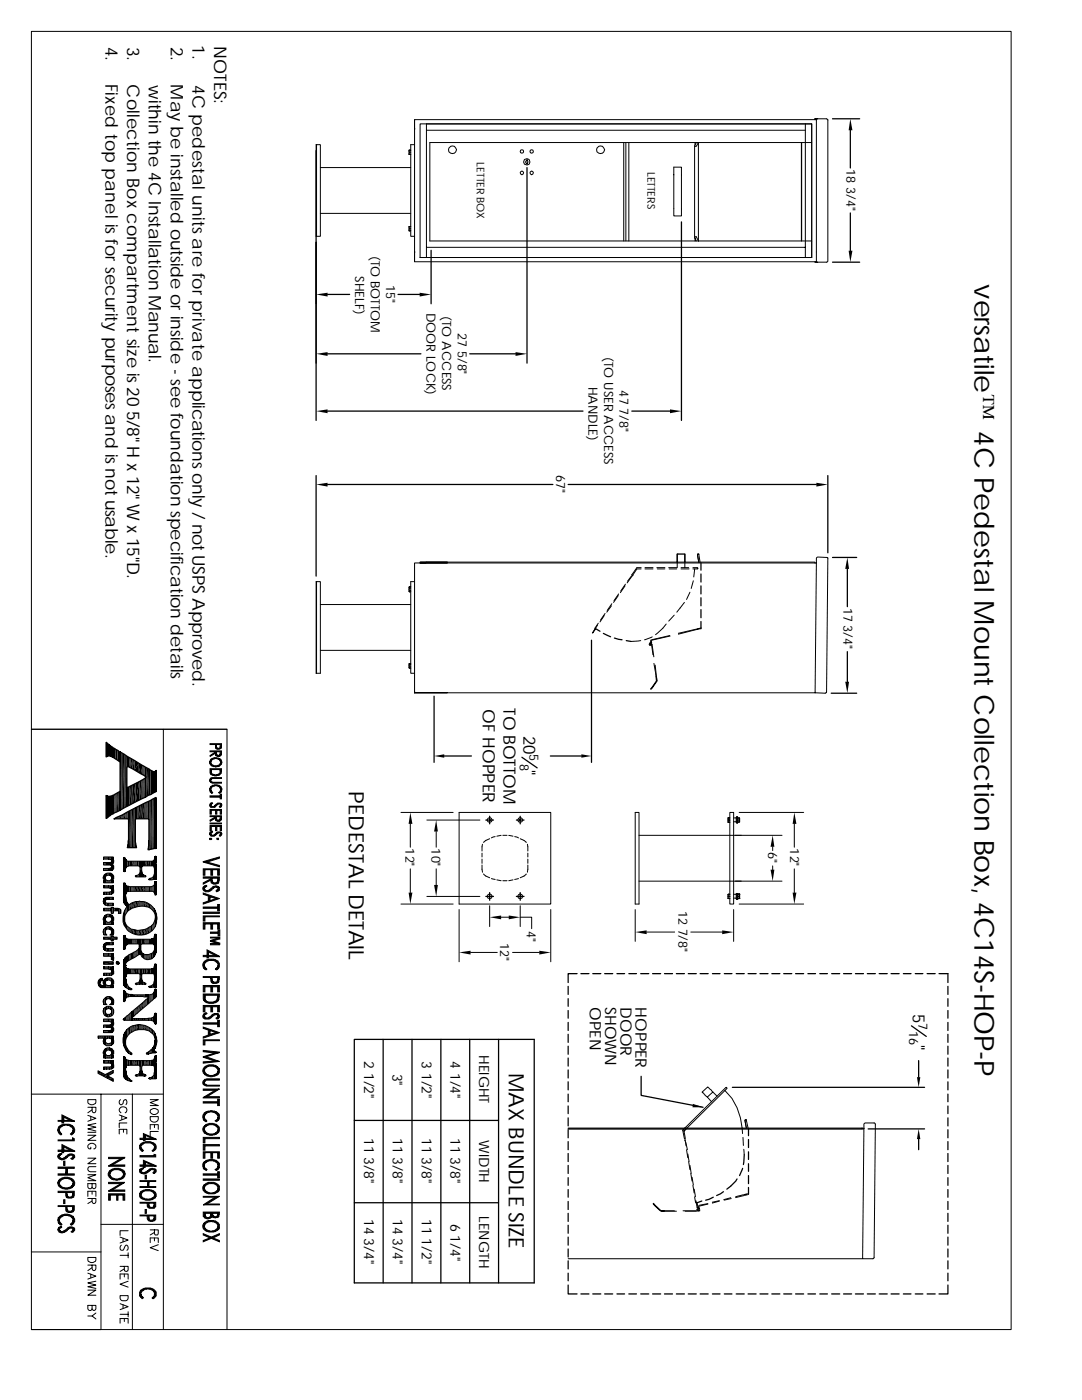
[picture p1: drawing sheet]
<svg xmlns="http://www.w3.org/2000/svg" width="216mm" height="279mm" viewBox="0 0 216 279" stroke-linecap="round" stroke-linejoin="round" font-family="sans-serif">
<defs><g id="words">
<text font-size="5.5" x="194.5" y="56.6" transform="rotate(90 194.5 56.6)">versatileÔ 4C Pedestal Mount Collection Box, 4C14S-HOP-P</text>
<g font-size="4.2">
<text x="69.6" y="157.9" transform="rotate(90 69.6 157.9)">PEDESTAL DETAIL</text>
<text x="101.5" y="214.1" transform="rotate(90 101.5 214.1)">MAX BUNDLE SIZE</text>
</g>
<g font-size="3.5">
<text x="21.1" y="9.3" transform="rotate(90 21.1 9.3)">4.</text>
<text x="25.4" y="9.3" transform="rotate(90 25.4 9.3)">3.</text>
<text x="34.1" y="9.3" transform="rotate(90 34.1 9.3)">2.</text>
<text x="38.4" y="9" transform="rotate(90 38.4 9)">1.</text>
<text x="42.8" y="9.1" transform="rotate(90 42.8 9.1)">NOTES:</text>
<text x="21.1" y="16.8" transform="rotate(90 21.1 16.8)">Fixed top panel is for security purposesand isnot usable.</text>
<text x="25.4" y="16.8" transform="rotate(90 25.4 16.8)">Collection Box compartment size is205/8&quot; H x 12&quot; W x 15&quot;D.</text>
<text x="29.7" y="17" transform="rotate(90 29.7 17)">within the 4C Installation Manual.</text>
<text x="34.1" y="16.8" transform="rotate(90 34.1 16.8)">May be installed outside or inside - see foundation specification details</text>
<text x="38.4" y="16.9" transform="rotate(90 38.4 16.9)">4C pedestal units are for private applicationsonly / not USPS Approved.</text>
</g>
<g font-size="3.4">
<text x="96.4" y="141.6" transform="rotate(90 96.4 141.6)">OF HOPPER</text>
<text x="100.5" y="141.3" transform="rotate(90 100.5 141.3)">TO BOTTOM</text>
<text x="104.5" y="146.9" transform="rotate(90 104.5 146.9)">20</text>
<text x="104.5" y="153.8" transform="rotate(90 104.5 153.8)">&quot;</text>
<text x="182.1" y="202.4" transform="rotate(90 182.1 202.4)">5</text>
<text x="182.1" y="208.5" transform="rotate(90 182.1 208.5)">&quot;</text>
</g>
<g font-size="3.1">
<text x="117.7" y="201" transform="rotate(90 117.7 201)">OPEN</text>
<text x="120.7" y="201" transform="rotate(90 120.7 201)">SHOWN</text>
<text x="123.8" y="201" transform="rotate(90 123.8 201)">DOOR</text>
<text x="126.8" y="201" transform="rotate(90 126.8 201)">HOPPER</text>
</g>
<g font-size="2.8">
<text x="72.6" y="211.8" transform="rotate(90 72.6 211.8)">2</text>
<text x="72.6" y="214.1" transform="rotate(90 72.6 214.1)">1/2&quot;</text>
<text x="78.3" y="214.3" transform="rotate(90 78.3 214.3)">3&quot;</text>
<text x="84.2" y="211.8" transform="rotate(90 84.2 211.8)">3</text>
<text x="84.2" y="214.1" transform="rotate(90 84.2 214.1)">1/2&quot;</text>
<text x="89.9" y="211.8" transform="rotate(90 89.9 211.8)">4</text>
<text x="89.9" y="214.1" transform="rotate(90 89.9 214.1)">1/4&quot;</text>
<text x="95.6" y="210.6" transform="rotate(90 95.6 210.6)">HEIGHT</text>
<text x="72.6" y="227.1" transform="rotate(90 72.6 227.1)">11</text>
<text x="78.4" y="227.1" transform="rotate(90 78.4 227.1)">11</text>
<text x="84.2" y="227.1" transform="rotate(90 84.2 227.1)">11</text>
<text x="89.9" y="227.1" transform="rotate(90 89.9 227.1)">11</text>
<text x="95.6" y="227.6" transform="rotate(90 95.6 227.6)">WIDTH</text>
<text x="72.6" y="231" transform="rotate(90 72.6 231)">3/8&quot;</text>
<text x="78.4" y="231" transform="rotate(90 78.4 231)">3/8&quot;</text>
<text x="84.2" y="231" transform="rotate(90 84.2 231)">3/8&quot;</text>
<text x="89.9" y="231" transform="rotate(90 89.9 231)">3/8&quot;</text>
<text x="72.6" y="243.2" transform="rotate(90 72.6 243.2)">14</text>
<text x="78.4" y="243.2" transform="rotate(90 78.4 243.2)">14</text>
<text x="84.2" y="243.2" transform="rotate(90 84.2 243.2)">11</text>
<text x="89.9" y="244.2" transform="rotate(90 89.9 244.2)">6</text>
<text x="95.6" y="242.7" transform="rotate(90 95.6 242.7)">LENGTH</text>
<text x="72.6" y="247.1" transform="rotate(90 72.6 247.1)">3/4&quot;</text>
<text x="78.4" y="247.1" transform="rotate(90 78.4 247.1)">3/4&quot;</text>
<text x="84.2" y="247.1" transform="rotate(90 84.2 247.1)">1/2&quot;</text>
<text x="89.9" y="246.5" transform="rotate(90 89.9 246.5)">1/4&quot;</text>
</g>
<g font-size="2.5">
<text x="168.9" y="33.8" transform="rotate(90 168.9 33.8)">18</text>
<text x="168.9" y="37.3" transform="rotate(90 168.9 37.3)">3/4&quot;</text>
<text x="74" y="51.1" transform="rotate(90 74 51.1)">(TO BOTTOM</text>
<text x="70.9" y="55.1" transform="rotate(90 70.9 55.1)">SHELF)</text>
<text x="77" y="56.8" transform="rotate(90 77 56.8)">15&quot;</text>
<text x="85.1" y="62.4" transform="rotate(90 85.1 62.4)">DOOR LOCK)</text>
<text x="88.2" y="63.1" transform="rotate(90 88.2 63.1)">(TO ACCESS</text>
<text x="91.4" y="66.5" transform="rotate(90 91.4 66.5)">27</text>
<text x="91.4" y="70" transform="rotate(90 91.4 70)">5/8&quot;</text>
<text x="120.6" y="71.3" transform="rotate(90 120.6 71.3)">(TO USER ACCESS</text>
<text x="117.4" y="77.2" transform="rotate(90 117.4 77.2)">HANDLE)</text>
<text x="123.6" y="77.9" transform="rotate(90 123.6 77.9)">47</text>
<text x="123.6" y="81.4" transform="rotate(90 123.6 81.4)">7/8&quot;</text>
<text x="111" y="94.8" transform="rotate(90 111 94.8)">67&quot;</text>
<text x="168.3" y="121.2" transform="rotate(90 168.3 121.2)">17</text>
<text x="168.3" y="124.8" transform="rotate(90 168.3 124.8)">3/4&quot;</text>
<text x="103.7" y="152.4" transform="rotate(90 103.7 152.4)">8</text>
<text x="105.7" y="150.5" transform="rotate(90 105.7 150.5)">5</text>
<text x="80.9" y="169.3" transform="rotate(90 80.9 169.3)">12&quot;</text>
<text x="86.1" y="169.3" transform="rotate(90 86.1 169.3)">10&quot;</text>
<text x="153.2" y="170.1" transform="rotate(90 153.2 170.1)">6&quot;</text>
<text x="157.6" y="169.3" transform="rotate(90 157.6 169.3)">12&quot;</text>
<text x="105.2" y="185.8" transform="rotate(90 105.2 185.8)">4&quot;</text>
<text x="135.4" y="181.8" transform="rotate(90 135.4 181.8)">12</text>
<text x="135.4" y="185.3" transform="rotate(90 135.4 185.3)">7/8&quot;</text>
<text x="99.8" y="188.1" transform="rotate(90 99.8 188.1)">12&quot;</text>
<text x="181.4" y="205.7" transform="rotate(90 181.4 205.7)">16</text>
<text x="183.3" y="204.1" transform="rotate(90 183.3 204.1)">7</text>
</g>
<g font-size="2.1">
<text x="95.2" y="32.3" transform="rotate(90 95.2 32.3)">LETTER BOX</text>
<text x="129.2" y="34.3" transform="rotate(90 129.2 34.3)">LETTERS</text>
</g>
</g></defs>
<g fill="none" stroke="#000" stroke-width=".2">
<path d="M6.3 6.3h195.5v259h-195.5zM63.1 28.9h.8v18.3h-.8zM63.2 28.9v18.3M63.9 33.4h18.1M81.6 30v.8M81.6 30h.4M81.6 30.8h.4M81.7 30.4h.3zM82.7 28.9h-.7v18.3h.7M82.7 23.9v28.3M83.8 24.7h78.2v26.7h-78.2zM85.1 26h75.6"/>
<path d="M103.9 34.3l.2-.2 .3 .2v.4l-.3 .2-.2-.2zM104.6 31.8l.6-.1 .4 .1 .1 .5-.1 .5-.4 .1-.6-.1-.1-.5zM105.1 32.1h.1M105.2 31.8l.1 .4-.1 .6-.3-.3v-.3zM105.2 32.5l-.1 .1M105.8 34.3l.3-.2 .2 .2v.4l-.2 .2-.3-.2zM124.5 28.4v19.7M124.9 28.4v19.7M125.5 28.4v19.7M134.5 33.4h1.5v9.7h-1.5zM138.6 29.2v18.1M138.7 28.4v.6"/>
<path d="M138.9 28.4l-.3 .8h.3l.5-.8v19.7l-.5-.9-.3 .1M160.7 24.7h1.3v26.7M160.7 24.7v26.7M160.7 24.7h-75.6v26.7M162 28.4h-76.2v19.7h76.2M162.6 23.7h.3v.2M162.6 23.7h.1M162.6 23.7v.2M162.9 23.7h2l.3 .2v28.3l-.2 .1h-2.1zM162.9 23.9h-80.2l.1 1.8M162.9 23.9h.1M63.9 42.6h18.1"/>
<path d="M81.6 45.2v.9M81.6 45.2h.4M81.6 46.1h.4M81.7 45.6h.3zM82.8 50.3l-.1 1.9h80.3M85.1 49.4h75.6M138.6 47.3l.3 .8M138.7 47.5v.6M162.6 52.2h.1M162.6 52.2l.3 .1M162.6 52.3h.1M63.1 116.1h.8v18.3h-.8z"/>
<path d="M63.2 116.1v18.3M81.7 117.9h.3zM81.7 117.1l-.1 .9 .4 .1-.4-.1 .1-.7M81.7 117.1v.2M81.7 117.1h.3M81.7 117.3h.3M82.7 116.1h-.7v18.3h.7M83.8 112.2h78.8M85 112.2h-1.2v.2M123.4 118.9l-1 1.3M123.4 118.5l-.9 1.4M124.7 116.9l-.9 1.4"/>
<path d="M124.8 116.6l-.9 1.3M126.1 115.1l-.1-.1-.8 1M126.2 114.8l-1.1 1.5M126.2 114.8h.1M127.9 113.5h-.8l-.9 1.3M127.9 113.3h-.8l-1 1.4 .1 .1M128.7 113.3h1.6M128.7 113.5h1.6M131.1 113.3h1.6M131.1 113.5h1.6M133.4 113.3h1.6M133.5 113.5h1.5"/>
<path d="M135.1 110.6v2.7M135.2 110.6h.1M135.9 113.3h1.5M135.9 113.5h1.6M136.7 110.6v2.7M137.7 118.2l-.7 1.4M138.3 113.3h.9l.1 .2h-1M138.3 115.9l-.4 1.5M138.6 113.5l-.2 1.6M139.2 110.7l.2 1.6M139.2 110.7v-.1h.2l.3 1.7M139.4 110.6h-.2v.1"/>
<path d="M162.6 112.3v.1M162.9 112.4v-1l.3-.2 2 .1-.3 26.9-.2 .1-2.1-.1M162.9 112.3l-.2 .1M162.9 112.4h-80.2v25.9M162.9 112.4l-.3 25.8M63.9 129.8h18.1M63.9 120.7h18.1M81.7 133.1h.3zM81.7 132.4l-.1 .9h.4h-.4zM81.7 132.4h.3M81.7 132.7h.3M81.7 132.6h.3"/>
<path d="M82.7 137.9v.4M82.7 138.3h.1M82.7 138.2h.1M119.2 124.8l-1 1.5 .7-.8M119.4 124.4l-.7 1 .1 .1M120.6 122.9l-.9 1.2M120.7 122.4l-.9 1.4M122 120.9l-.9 1.3M122.1 120.5l-.9 1.3M127.8 127.8l-1.9 .2M129.9 128.3h-.2l-.2 .3 .1 .2h.4M129.9 128.2h.1"/>
<path d="M129.9 128.4l.4 2.3M130 127.8v.6M130 127.8h.1M130.1 127.1l-1.5 .6M130.1 128.5l.4 2.6M130.5 132.3l.4 2.7h.2M130.7 132.7l.4 3.2-1.2 1.7-.1-.1 1.2-1.6M130.9 135l.1 .9M131 135.9h.1M132.9 124.5l-.7 .9-1.4 1.3M133.7 126.8l-3.7 .9-.2 .2 .2 .7-.3 .1v-.3h.2M133.8 126.9l-3.8 .9"/>
<path d="M134.5 122.8l-1.1 1.2M135.3 126.4l4.6-1.1v.2l-4.6 1.1M136.6 120.2l-1.6 2M162.6 138.2l-79.9 .1h6.5M162.6 138.2h.1M21.2 148.2v2.8M21.2 158.8v4.5M21.3 148.2v2.8M21.3 158.8v4.5M21.3 148.3v2.7M21.3 158.8v4.4M21.4 148.3v2.7"/>
<path d="M21.4 158.8v4.4M21.5 148.3v2.7M21.5 158.9v4.3M21.5 148.4v2.5M21.5 158.9v4.2M21.6 148.5v2.4M21.6 158.9v4.2M21.6 158.9v4.1M21.7 148.5v2.4M21.7 158.9v4.1M21.8 148.6v2.3M21.8 158.9v4"/>
<path d="M21.8 148.7v2.2M21.9 148.8v2.1M21.9 158.9v3.9M22 158.9l-.1 3.9M22 148.8v2.1M22 158.9v3.8M22.1 148.8v2.2M22.1 158.8v3.9M22.1 148.9v2.1M22.1 158.8v3.8M22.2 148.9v2.1M22.3 149v2"/>
<path d="M22.3 158.8l-.1 3.8M22.3 158.8v3.8M22.4 158.8v3.7M22.5 158.8v3.7M22.6 158.8v3.6M22.6 158.7v3.7M22.7 158.7v3.6M22.8 158.6v3.7M22.9 158.5v3.7M23 158.4v3.8M23.1 158.4v3.7M23.2 158.3v3.8"/>
<path d="M23.6 149.9v2M23.6 158.1v3.8M23.7 149.9v2M23.7 149.9v2.1M23.7 158v3.8M23.8 149.9v2.1M23.8 158v3.8M23.9 150v2.1M23.9 157.9v3.8M24 150v2.1M24 157.8v3.9M24.3 150.2v11.3"/>
<path d="M24.9 150.5v10.7M25.3 156.9v4.1M25.4 150.9v2.3M25.4 157.1v3.9M25.4 150.9v2.1M25.4 151v2M25.5 151v2M25.5 157.1v3.8M25.6 157.1v3.8M25.7 157.1v3.7M25.8 157v3.8M27.1 156.3v3.8"/>
<path d="M27.8 156v3.7M28.4 155.6v3.8M28.5 155.5v3.8M28.7 155.4v3.9M28.8 155.4v3.8M29 155.3l-.1 3.9M29 155.3v3.8M29.1 155.2v3.8M29.1 153.2v5.8M29.2 153.2v5.8M29.5 159.9v3.5M29.6 159.9v3.5"/>
<path d="M29.7 159.9v3.6M29.7 159.9v3.7M29.8 159.9v9.7M29.8 153.5v5.2M29.9 153.6v5.1M29.9 159.8v9.8M30 153.7v4.9M30.1 159.7v9.8M30.1 153.7v4.9M30.2 153.8v4.7M30.3 153.8v4.7M30.3 153.8v4.6"/>
<path d="M30.4 153.8v4.6M30.4 159.4v10M30.5 153.9v4.4M30.5 159.4v10M30.6 154v4.2M30.6 159.3v10.1M30.7 154.1v4.1M30.7 159.3v10M30.8 154.1v4.1M30.8 154v4.2M30.8 159.3v10M30.9 154v4.2"/>
<path d="M30.9 153.9v4.2M30.9 159.3v10M31 159.2v10.1M31 153.8v4.3M31.1 153.8v4.2M31.1 159.2v10.1M31.2 153.8v4.2M31.2 159.2v10.1M32.6 145.5v119.8M45.3 145.5h-39h39v119.8M20.7 176.8h1.9v.4h-.2a.74 .74 0 0 1 .2 1 .74 .74 0 0 1-.9 .3h-1v-.4l1.3-.1a.34 .34 0 0 0 .3-.5 1.73 1.73 0 0 0-1.6-.3zM20.7 171h1.9v.4h-.2a.72 .72 0 0 1 0 1.2 .73 .73 0 0 1 .1 .9 .73 .73 0 0 1-.9 .2h-.9v-.4h1a.42 .42 0 0 0 .4-.1 .42 .42 0 0 0 .1-.5l-1.5-.1v-.5h.9a.39 .39 0 0 0 .5 0 .39 .39 0 0 0 0-.6l-1.4-.1z"/>
<path d="M20.7 174.7a1.05 1.05 0 0 1 1.3-.5 1.05 1.05 0 0 1 .7 1.1l-.3 .4a.28 .28 0 0 1 .2 .2 .28 .28 0 0 1-.2 .3h-1.7v-.4l.1-.1a.7 .7 0 0 1-.1-1zM20.8 179.2l.4-.1h1.4v.4h-.5a1.1 1.1 0 0 0-1.1 .2 .55 .55 0 0 0 .8 .6h.8v.5h-.8a.94 .94 0 0 1-1.1-.4 .94 .94 0 0 1 .1-1.2zM22.4 171v2.7M24.6 176.3l.3-.1a1.33 1.33 0 0 0 1.7 .8h3.1a.96 .96 0 0 0 1.2-1l.3-.1v2.7h-.2a.95 .95 0 0 0-1.2-.7h-3.5a1.11 1.11 0 0 0-1.2 .3 3.4 3.4 0 0 0 .6 2.4 3.4 3.4 0 0 1 5 .6 3.4 3.4 0 0 1-.8 4.9 3.5 3.5 0 0 1-4.6-.7 3.5 3.5 0 0 1 .1-4.6 1.77 1.77 0 0 1-.8-2zM24.6 171.2h.3a1 1 0 0 0 1.3 .7h3.3a1.26 1.26 0 0 0 1.3-.4l.1-.6a.21 .21 0 0 1 .3 .1 .21 .21 0 0 1 0 .3v4.2l-1.5 .1v-.2a1.34 1.34 0 0 0 1.1-1.3 1.05 1.05 0 0 0-.4-1.3h-1.7a.57 .57 0 0 0-.4 .9 1.29 1.29 0 0 0 .8 1.2l-2 .1-.1-.2a.95 .95 0 0 0 .9-1.3v-.3a.76 .76 0 0 0-1.1-.4h-.8a.9 .9 0 0 0-1 1.1 .28 .28 0 0 1-.4-.1 .28 .28 0 0 1 0-.3zM24.7 171.1l.1 2.9M24.7 176.2l.1 4.1M24.8 171.1v2.9M24.8 176.2v4.2M24.8 171.1v2.8M24.9 171.2v2.7M24.9 176.2v4.3"/>
<path d="M25 171.2v2.7M25 176.3v4.3M25 171.4v2.2M25 176.4l.1 4.3M25.7 167.1v2.1M25.7 161.9v7.3M26.9 161.3v7.9M27 161.3v2.3M27 167.1v2.1M27.1 161.2v2.4M27.1 161.2v2.2M27.2 161.1v2.3"/>
<path d="M27.3 161v2.4M28 171.9v3.1M28.2 171.9v3.1M29 160.2v3.2M29.1 160.1v3.3M29.3 160v3.4M29.4 160v3.4M30.8 171.2v4.3M30.8 176.3v2M30.9 170.9v4.6M30.9 175.9v2.7M31 170.9v4.6"/>
<path d="M31 175.9v2.7M31.1 170.9v4.6M31.1 175.9v2.7M31.2 172.3v3.2M31.2 175.9v2.7M80 162.1h10.4M81.9 164.4v4.7M81.9 173.4v4.7M85.2 163.7h10.6M85.2 178.9h10.6M87 165.9v3.2M87 173.4v3.2"/>
<path d="M91.6 162.1h18.3v18.3h-18.3zM96.2 172.6l.1 1.5M96.2 170.3v.7M96.2 171.4v.9M96.3 168.5l-.1 1.3M96.5 174.4l.4 .4 .8 .4M97.7 167.4l-.8 .3-.4 .4M98 175.3l.8 .2M98.8 167l-.8 .2M99.1 175.6l.9 .2M100 166.7l-.9 .2M100.3 166.7h.9"/>
<path d="M100.3 175.8h.9M101.5 166.7l.9 .2M102.4 175.6l-.9 .2M102.7 167l.8 .2M103.5 175.3l-.8 .2M103.8 167.4l.8 .3 .4 .4M105 174.4l-.4 .4-.8 .4M105.2 168.5l.1 1.3M105.3 172.6l-.1 1.5M105.3 170.3v.7M105.3 171.4v.9M126.7 162.1h.8v18.3h-.8z"/>
<path d="M127.5 166.7h28.5M127.5 175.9h28.5M145.3 178.5v.4h.3h-.3v.4M145.3 178.5v.8M145.3 163.2v.5h.3h-.3v.4M145.3 163.2v.9M145.3 178.5h.3M145.3 179.3h.3M145.3 163.2h.3M145.3 164.1h.3M145.6 162.1h.8v18.3h-.8zM146.4 164l.6 .1"/>
<path d="M146.4 179.2l.5 .1M146.4 178.5h.5M146.4 163.2h.5M146.9 179.4h.1M147 163l.2 .2v1.1h-.2zM147 163.2l-.1 .8M147 178.4l-.1 .8M147.2 163v1.3M147.2 178.3v1.2M147.2 178.9h.4v.4h-.4zM147.2 178.4l-.2-.1v1.2h.2M147.2 178.5l.4-.1v.9"/>
<path d="M147.2 178.4v1.1M147.2 178.5h.1M147.2 179.3h.5M147.2 163.2h.1M147.2 164.1h.1M147.2 178.4v.1M147.5 162.1h12.9M147.6 178.5v.4M147.6 178.5h-.4v.4M147.6 163.2h-.4v.9h.4v-.3v.3M147.6 163.2v.5h-.4M147.6 163.2v.6v-.1"/>
<path d="M147.6 178.5h.1M154.2 169v.8M154.2 172.8v.8M158.5 164.4v4.7M158.5 173.4v4.7M19.7 195.6l.6-.4 .1 .4a.59 .59 0 0 0-.4 .8 .59 .59 0 0 0 .8 .3h.1a.89 .89 0 0 1-.2-1.1 .89 .89 0 0 1 1.1-.4 .88 .88 0 0 1 .8 .5 .88 .88 0 0 1-.2 1h.2v.4h-1.8a.99 .99 0 0 1-1.1-.4 .99 .99 0 0 1 0-1.1zM20.7 193h1.9v.4h-.2a.71 .71 0 0 1 .3 .7 .71 .71 0 0 1-.6 .5h-1.4v-.4l1.5-.1a.54 .54 0 0 0-.1-.5 .54 .54 0 0 0-.5-.2h-.9zM20.7 191.9h1.9v.5h-1.9zM20.7 190.3h1.9v.5h-.2l.3 .2-.1 .7-.4-.3a.47 .47 0 0 0-.1-.5 .47 .47 0 0 0-.6-.1h-.8zM20.7 187h1.5v-.2h.4v.2h.8v.5h-.8v.3h-.4v-.3h-1.5zM20.7 181.3h1.5v-.2h.4v.2h.8a.64 .64 0 0 1 .7 .2 .64 .64 0 0 1-.1 .8h-.4a.31 .31 0 0 0 .1-.4 .31 .31 0 0 0-.4-.1h-.7v.5h-.4a.31 .31 0 0 0 0-.4 .31 .31 0 0 0-.4-.1h-1.1zM20.7 199.4a1.05 1.05 0 0 1 1.5-.4 1.05 1.05 0 0 1 .3 1.5h-.6a.64 .64 0 0 0 .2-1 .64 .64 0 0 0-1 0 .64 .64 0 0 0 .2 1 .53 .53 0 0 1-.6-.1 .53 .53 0 0 1-.1-.6z"/>
<path d="M20.8 188.3l.4-.2h1.4v.5h-.5a.79 .79 0 0 0-1.1 .5 1.82 1.82 0 0 0 1.6 .2v.5h-.8a.94 .94 0 0 1-1.1-.3 .94 .94 0 0 1 .1-1.2zM20.9 185.3a1.02 1.02 0 0 1 1.4-.1 1.02 1.02 0 0 1 .1 1.4h-.5a.64 .64 0 0 0 .2-1 .64 .64 0 0 0-1 0 .64 .64 0 0 0 .2 1 .56 .56 0 0 1-.6-.2 .56 .56 0 0 1-.1-.6zM20.9 182.7a.99 .99 0 0 1 1.4-.1 .99 .99 0 0 1 .1 1.4h.2v.5h-1.9v-.5h.1a.83 .83 0 0 1 .1-1.3zM21.1 195.8a.64 .64 0 0 1 .9-.1 .64 .64 0 0 1 .1 .9l-.2 .1a.72 .72 0 0 1-.9-.4zM21.1 183.2l.1-.1a.61 .61 0 0 1 .9-.1 .61 .61 0 0 1-.1 1 .64 .64 0 0 1-.7-.1 .64 .64 0 0 1-.2-.7zM24.6 186.8l.3-.1a1.1 1.1 0 0 0 1.4 .8h3.6a.7 .7 0 0 0 .7-.2 .7 .7 0 0 0 .2-.7l.2-.2a1 1 0 0 1 .2 1.1v1.7a1.7 1.7 0 0 1-.6 1.9 1.7 1.7 0 0 1-2 .1l-.2-.2-.5-.8-.1 .3-1.8 1a1.21 1.21 0 0 0-.9 1v.3l-.1 .1a2.12 2.12 0 0 0 2.1 .5h2.6a.84 .84 0 0 0 1.2-.9v-.1a.63 .63 0 0 1 .3 .8v3.6a.93 .93 0 0 1-1.1 .2h-.4v-.2a1.21 1.21 0 0 0 1.1-1.5 .76 .76 0 0 0-.3-1h-1.3a.62 .62 0 0 0-.9 .3v.4a1.33 1.33 0 0 0 .8 1.3l-.1 .2h-1.8l-.2-.2a.9 .9 0 0 0 .9-1.1v-.3a.44 .44 0 0 0 0-.5 .44 .44 0 0 0-.6-.1h-1.2a.68 .68 0 0 0-.7 0 .68 .68 0 0 0-.3 .7 2.74 2.74 0 0 0 1.2 2.4 1.49 1.49 0 0 1-1.7-1.9l.1-2a4.3 4.3 0 0 1 .2-2.3l1.9-1.2a1.14 1.14 0 0 0 1-1.4 .48 .48 0 0 0-.8-.2h-.6a1.12 1.12 0 0 0-1.5 1.1l-.3-.1zM24.7 181.9v2.7M24.7 197.7h.1a1.41 1.41 0 0 0 1.5 .8h.7a10.3 10.3 0 0 0 3.6-.2l.2-.8 .3-.1 .1 1a.81 .81 0 0 1-.6 1l-4.3 3.7 .3 .2 3.1-.1a.93 .93 0 0 0 1.2-.9h.3v2.1l-.3-.1a1.08 1.08 0 0 0-1.4-.7h-4.4a.28 .28 0 0 1-.5-.1 .28 .28 0 0 1 .3-.4l4.2-3.6a.39 .39 0 0 0 .4-.5l-3-.1a1.54 1.54 0 0 0-1.4 .4l-.2 .6h-.2zM24.7 186.7v2.8M24.7 197.7v2.2M24.8 181.9v2.7M24.8 191.4v5.4"/>
<path d="M24.8 186.7v2.8M24.8 197.7v2.2M24.8 181.7v3.1M24.8 191.3v5.5M24.9 186.7v2.8M24.9 191.2v5.7M24.9 197.8v2.1M24.9 186.8v2.7M24.9 191.2v5.8M24.9 197.8v2M25 186.8v2.6M25 191.1v5.9"/>
<path d="M25 186.9v2.3M25 192.9l.1 4.2M25.5 181.9a4.4 4.4 0 0 1 4.4-.7 2.16 2.16 0 0 1-.1 3.8 3.5 3.5 0 0 1-4.6-.3 2.36 2.36 0 0 1 .3-2.8zM27.8 187.5v3M27.9 187.5v3M27.9 187.5v2.8M28 187.5v2.8M28 193.4v3M28.1 187.5v3.1M28.2 188.5l1.5-.1a.81 .81 0 0 1 1.2 .6 1.5 1.5 0 0 1-2.3 1.3 1.79 1.79 0 0 1-.4-1.8zM30.8 186.6v2.2M30.8 192.7v4.3"/>
<path d="M30.9 186.4v4.4M30.9 192.4v4.6M30.9 186.4v4.3M31 186.4v4.2M31 192.4v4.6M31 181.7v3.2M31 186.4v4M31.1 181.9v2.8M31.1 192.4v4.6M31.1 182v2.6M31.1 186.4v3.8M31.2 186.5v3.6"/>
<path d="M31.2 193.7v3.3M31.2 182.3v2.1M80 180.4h10.4M91.6 181.5v10.4M93.9 190.1h5.3M97.7 180.8v4.1M100 183h1.5M102.3 190.1h5.3M103.8 183h2.3v2.3M103.8 180.8v4.1M109.9 181.5v10.4M126.7 181.5v6.4"/>
<path d="M129 186h5.6M137.8 186h6.3M146.4 181.5v6.4M147.5 180.4h12.9M6.3 218.4h26.3M17.5 219.5h1.6a.85 .85 0 0 1-.5 1 .85 .85 0 0 1-1.1-.5zM19.6 213.7l1.4 .8 1.6-.9v.5l-1.1 .6 1.1 .6v.5l-3-1.6zM19.6 206.8h3v.4h-.2a.92 .92 0 0 1 .2 1.1 .92 .92 0 0 1-1.1 .4 .87 .87 0 0 1-.8-.6 .87 .87 0 0 1 .2-.9h-1.3zM20.2 218.4v46.9h-13.9M20.7 211.7h1.7a.28 .28 0 0 1 .2 .2 .28 .28 0 0 1-.2 .3 .7 .7 0 0 1 .2 .9 .7 .7 0 0 1-.9 .3h-1v-.5h1.5a.5 .5 0 0 0-.1-.6 .5 .5 0 0 0-.6-.1h-.8zM20.7 203.4h1.9v.5h-.2a.63 .63 0 0 1 0 1 .73 .73 0 0 1 .1 1 .73 .73 0 0 1-.9 .2h-.9v-.4h.9a.44 .44 0 0 0 .6-.1 .44 .44 0 0 0 0-.6 .44 .44 0 0 0-.6 0h-.9v-.4h1a.42 .42 0 0 0 .4-.2 .42 .42 0 0 0 .1-.4l-1.5-.1zM20.9 209.4a1.07 1.07 0 0 1 1.2-.2 1.07 1.07 0 0 1 .6 1.1l-.3 .4h.2v.5h-1.9v-.5l.1-.1a.74 .74 0 0 1 .1-1.2z"/>
<path d="M21 210a.66 .66 0 0 1 .8-.4 .66 .66 0 0 1 .5 .7 .67 .67 0 0 1-.8 .3 .67 .67 0 0 1-.5-.6zM21.2 207.3a.62 .62 0 0 1 .9 0 .62 .62 0 0 1-.1 1 .62 .62 0 0 1-.9-.4l-.1-.2zM22.4 203.4v2.7M22.4 203.4v2.6M24 219.5a.6 .6 0 0 0 0 1l.6-.3v-.5l.4-.2h.1l.2 .3-.2 .7M24.6 211l.3-.1a1.27 1.27 0 0 0 1.7 .8h3.2a.88 .88 0 0 0 1-.6l.1-.4h.3v4.6l-1.3 .1-.2-.2 .1-.1a.8 .8 0 0 0 .9-.9l.1-.9a.64 .64 0 0 0-.2-.7 .64 .64 0 0 0-.7 0h-.8a.61 .61 0 0 0-.8 .4v.4a1.11 1.11 0 0 0 .7 1.1h.1l-.1 .3h-1.8l-.2-.3a1.1 1.1 0 0 0 .9-1.5 .39 .39 0 0 0-.1-.4 .39 .39 0 0 0-.5 0h-1.2a.69 .69 0 0 0-.8 0 .69 .69 0 0 0-.2 .8 2.72 2.72 0 0 0 1.1 2.2l.1 .1a1.6 1.6 0 0 1-1.7-2.1zM24.7 206.5v2.3M24.7 206.4v2.4M24.7 210.9l.1 4.2M24.8 210.9v4.2M24.8 206.2v2.9M24.8 210.9v4.3"/>
<path d="M24.9 206.1v3M24.9 210.9v4.4M25 205.8v3.7M25 211v4.3M25 211.2v4.2M25.1 205.7v3.8M25.1 205.7v2M25.2 205.6a3.6 3.6 0 0 1 5.8 .7 3.3 3.3 0 0 1-.2 3.2v.2l.4 .2-.1 .2-1.6 .3-.3-.1v-.2a2.5 2.5 0 0 0 1.2-3.9 3.4 3.4 0 0 0-5.3 1.1 2.94 2.94 0 0 0 1.2 3l-.1 .2a3.2 3.2 0 0 1-1-4.9zM26.4 218.4v46.9M28.2 211.7v3M30 219.5h1.6l-1.6 .5 1.6 .6h-1.6M30.8 211v4.3"/>
<path d="M30.9 202.3v2M30.9 210.7v4.6M30.9 202.2v2.2M31 202.2v2.2M31 206.2v3M31 210.7v4.6M31 206.3v2.8M31.1 202.2v2.2M31.1 206.5v2.5M31.1 210.7v4.6M31.1 206.7v2.1M31.2 212v3.3"/>
<path d="M141.1 218.9l.9 1M142.2 217.9l-1-1-1.1 1 1 1M143.1 218.8l-.9-.9-1.1 1M144.6 217.6a11.8 11.8 0 0 1 3.6 8.6M17.5 221h1.6v.7l-.3 .4-.3-.2-.1-.9M17.5 222.6l1.6 .6-1.6 .6M17.5 226.6h1.6l-1.6 1h1.6M17.5 231.1h1.6l-1.6 1.1h1.6M17.5 234.4h1.6l-1.6 .6 1.6 .6h-1.6M17.5 238.8v-1.1h1.6v1.1M17.5 239.2h1.6v.7l-.1 .2-.3 .1-.2-.2-.1-.8M17.5 226h1.6"/>
<path d="M18.1 228.9v.4a.56 .56 0 0 1-.6-.6 .56 .56 0 0 1 .6-.5h.4a.56 .56 0 0 1 .6 .4 .56 .56 0 0 1-.4 .7M18.1 222.8v.7M18.4 236.2l.1 .9 .2 .1h.3l.1-.3v-.7h-1.6v.7l.2 .3h.4l.3-.3M18.4 221.5l-.9 .6M18.4 237.7v.6M18.4 239.7l-.9 .5M19.1 224.2l-1.6 .3 1.6 .5-1.6 .3 1.6 .4M19.1 232.8h-1.1a.51 .51 0 0 0-.5 .5 .51 .51 0 0 0 .5 .5h1.1M23.8 222.5l1.5 .6-1.5 .6M23.8 226.3v-.9h1.5v.9M24.1 222.1a.71 .71 0 0 1-.1-1 .71 .71 0 0 1 .9-.2 .71 .71 0 0 1 .3 .9l-.2 .3M24.3 222.7v.7"/>
<path d="M24.6 225.4v.6M25.3 224.1h-1.5v.9M30 222.8h1.6a.86 .86 0 0 1-.5 1.1 .86 .86 0 0 1-1-.3zM30 225.4v-.9h1.6v.9M30.1 221.5a.87 .87 0 0 1 .9-.3 .87 .87 0 0 1 .6 .8 .85 .85 0 0 1-1 .4 .85 .85 0 0 1-.6-.7zM30.8 224.5v.5M31.6 225.8h-1.6v.9M113.4 225.1h58.6M136.2 225.6l.4 1.6h.1M136.6 225.7l.1 1.5M136.6 225.6h.1M136.7 225.1l8.2-8.1 .1 .3-7.9 7.8"/>
<path d="M136.8 227.5h-.1v.2l.2 1M136.8 227.9l.4 1.5M137 229.4l.2 1.7M137.2 230.3l.3 1.5M137.4 231.8l.3 1.6M137.7 232.6l.2 1.6M137.8 234.2l.3 1.5M138.1 234.9l.2 1.6M138.3 236.6l.2 1.5M138.5 237.3l.3 1.5M138.6 238.8l.2 1.1 .1 .1M138.8 239.9h.1"/>
<path d="M138.9 239.6l.2 1.4h.2l-.2-1M143.6 239.6l-1.5 .3M143.6 239.7l-1.5 .4M145.9 239l-1.5 .4M146 239.2l-1.6 .3M146.7 238.8l2.7-.5-.2 .1-2.5 .6M148.3 227v1.6M148.4 229.4l.1 1.1M148.7 223.6l.2 1.5M148.7 223.6l.1-.2 .1 .1 .4 1.6M148.9 223.4l-.2 .2M172 225.1v.2h-58.6h59"/>
<path d="M172 225.1v.2M172.3 225.3l.1-.9 .2-.3h1.9l.2 .2-.3 26.7-.2 .2h-60.8M172.4 225.1l-.3 25.9M6.3 249.9h13.9M17.5 251h1.6a.85 .85 0 0 1-.5 1 .85 .85 0 0 1-1.1-.5zM17.5 252.5h1.6v.7l-.3 .4-.3-.2-.1-.9M17.5 254.1l1.6 .6-1.6 .6M17.5 257.5h1.6l-1.6 1h1.6M18.1 254.3v.7M18.4 253l-.9 .6M19.1 255.7l-1.6 .3 1.6 .5-1.6 .3 1.6 .3M20.2 244.3h12.4"/>
<path d="M24 258.6h1.6a.85 .85 0 0 1-.6 1 .85 .85 0 0 1-1-.5zM24 246.9l1.6 .6-1.6 .6M24 252.7h1.6l-.1 1h-.6l-.1-1M24 255.3v-1h1.6v1M24 250.5h1.6M24.2 248.5a.54 .54 0 0 0-.2 .6 .54 .54 0 0 0 .6 .4l.5-1a.55 .55 0 0 1 .5 .4 .55 .55 0 0 1-.3 .6M24.6 247.1v.7M24.8 254.3v.5M24.8 253.2l-.8 .5M25.6 245.6h-1.6v.9M25.6 255.7l-1.6 .6 1.6 .6M25.6 250v1"/>
<path d="M30 245.4h1.6v.7l-.2 .4-.5-.1-.1-1M30 248v-.9h1.6v.9M30.8 247.1v.5M30.8 246l-.8 .5M31.6 248.4l-1.6 .6 1.6 .6M134.6 241.6h-2.7l-1.5-1.5-.1 .1 1.6 1.5h3.1M136.2 241.6h2.8M136.7 241.7h2.3M139.4 241.2h-.2l-.2 .3 .3 .2 .2-.1M139.4 241.4l-.1-.1-.1 .3 .2-.1M139.4 241.4l.1 .3M139.5 241l-.1 .1"/>
<path d="M141.3 240.2l-1.8 .3-.2 .3 .1 .6M141.3 240.3l-1.9 .4 .2 1M17.5 262.6h.9M18.4 260.5l.1 .9 .2 .1h.3l.1-.3v-.7h-1.6v.7l.2 .3h.4l.3-.3M19.1 262l-.7 .6 .7 .6M24 260.2l1.6 .6-1.6 .6M24 264.1v-1h1.6v1M24 262.3h1.6M24.6 260.3v.8M24.8 263.1v.6M25.6 261.8v1"/>
<circle cx="90.3" cy="29.9" r=".76"/>
<circle cx="104.1" cy="30.2" r=".35"/>
<circle cx="106.1" cy="30.2" r=".35"/>
<circle cx="119.8" cy="29.9" r=".76"/>
<circle cx="21.6" cy="175.3" r=".59"/>
<circle cx="97.7" cy="178.9" r=".47"/>
<circle cx="97.7" cy="163.6" r=".47"/>
<circle cx="103.8" cy="178.9" r=".47"/>
<circle cx="103.8" cy="163.6" r=".47"/>
<circle cx="23.5" cy="192.2" r=".31"/>
<circle cx="21.7" cy="201.9" r="1.06"/>
<circle cx="21.7" cy="201.9" r=".62"/>
</g>
<g fill="none" stroke="#000" stroke-width=".25">
<path d="M63.1 30.1v53.8M105.2 33.4v39.1M159.9 28.4v19.7M166.1 23.7h5.4M169.7 26v7.5M65.4 58.8h4.4M79.4 58.8h4.3M86 50v10.6M136 44.3v39.6M166.1 52.3h5.4M169.7 42.5v7.5M65.4 70.6h18.6"/>
<path d="M93.7 70.6h9.2M63.1 94.9v20.1M65.4 82h50.9M65.4 96.7h44.9M113.4 96.7h49.5M126.1 82h7.6M165.2 94.9v15.4M135.1 112.2v-1.6h1.6v1.6M139.9 112.4v1.4M139.9 114.6v1.6M139.9 116.9v1.6M139.9 119.3v1.6"/>
<path d="M166.1 111.3h4.8M169.1 113.5v7.6M86.6 138.9v13.2M118 127.8v24.3M118.9 125.5l.8 .5M120.4 126.4l1.4 .7M122.6 127.3l1.5 .4M125 127.8l.9 .2M139.9 121.7v1.6M139.9 124v1.5M165.9 138.3h5M169.1 130v6.1"/>
<path d="M21.2 148.2l1.5 1.2 7.9 4.7 .6-.3v3.6a.56 .56 0 0 1-.1 .6 .56 .56 0 0 1-.5 .2l-8.2 4.3-1.1 .8-.1-4.5a1.68 1.68 0 0 0 1.9-.4l.9-.5v-5.2a.64 .64 0 0 0-.5-1l-.7-.4a1.26 1.26 0 0 0-1.6-.3zM23.4 158.2v3.9M24.1 150v11.7M25.4 153h.3l3.4 2-.1 .4-3.2 1.6a.26 .26 0 0 1-.3 .2 .26 .26 0 0 1-.2-.3zM29.4 153.2v5.7M29.7 153.4v5.4M30.3 159.5v10M88.6 150.9h5.5M104.1 151.1l3.1 2.1M109.8 150.9h6.2M22.8 163.4l8.4-4.2v10.1l-1.7 .3 .2-.9v-4.2a1 1 0 0 0-.2-1.1h-2.2a.74 .74 0 0 0-.3 1v3.7l.3 1.1h-1.9l.3-1.6v-3.3a.68 .68 0 0 0-.3-.9zM25.9 161.8v7.4"/>
<path d="M26.1 161.6v7.6M26.7 161.3v7.9M27.6 160.9v2.5M28.2 160.5v2.9M96.9 163.7h1.6M96.9 178.9h1.6M97.7 162.9v1.5M97.7 178.1v1.6M103 163.7h1.6M103 178.9h1.6M103.8 162.9v1.5M103.8 178.1v1.6"/>
<path d="M28.2 193.4v3M113.4 196.8v1.7M113.4 199.3v1.5M115.1 194.3h-1.7v1.8M115.9 194.3h1.6M118.3 194.3h1.6M120.6 194.3h1.7M123.1 194.3h1.5M125.5 194.3h1.5M127.8 194.3h1.7M130.2 194.3h1.6M132.6 194.3h1.6"/>
<path d="M135 194.3h1.6M137.3 194.3h1.6M139.7 194.3h1.6M142.2 194.3h1.5M144.5 194.3h1.5M146.9 194.3h1.6M149.3 194.3h1.6M151.6 194.3h1.6M154 194.3h1.6M156.4 194.3h1.6M158.7 194.3h1.7M161.2 194.3h1.5"/>
<path d="M163.6 194.3h1.5M165.9 194.3h1.7M168.3 194.3h1.6M170.7 194.3h1.6M173.1 194.3h1.6M175.4 194.3h1.6M177.8 194.3h1.6M180.3 194.3h1.5M182.6 194.3h1.5M185 194.3h1.6M187.4 194.3h1.7v1.8M189.1 196.8v1.7"/>
<path d="M189.1 199.3v1.5M28.1 211.7v3M70.7 207.4h35.9v48.6h-35.9zM76.5 207.4v48.6M82.2 207.4v48.6M88 207.4v48.6M93.7 207.4v48.6M99.5 207.4v48.6M113.4 201.7v1.5M113.4 204v1.7M113.4 206.4v1.6M113.4 208.8v1.6"/>
<path d="M113.4 211.2v1.6M113.4 213.5v1.6M113.4 215.9v1.6M113.4 218.4v1.5M127.9 214.8v3.8l12.4 2.4M146.1 217h38.4M181.9 204.7l2.9 2.1M183.3 211.7v3.3M189.1 201.7v1.5M189.1 204v1.7M189.1 206.4v1.6M189.1 208.8v1.6"/>
<path d="M189.1 211.2v1.6M189.1 213.5v1.6M189.1 215.9v1.6M189.1 218.4v1.5M70.7 223.6h28.8M113.4 220.7v1.5M113.4 223.1v1.6M113.4 225.5v1.6M113.4 227.8v1.6M113.4 230.2v1.6M113.4 232.6v1.6M113.4 235v1.6"/>
<path d="M113.4 237.4v1.5M113.4 239.8v1.6M136.7 225.1l-.5 .5M137.1 225.1l-.6 .6M140 239.7l-.9 .3M142.3 238.9l-1.5 .6M144.4 237.8l-1.4 .8M147.1 235.3l-.3 .4-1.8 1.6M148.2 233.2l-.6 1.4M148.5 230.5l-.2 1.9M149.4 225.3v1.4M149.4 227.4v1.6"/>
<path d="M149.4 229.9v1.5M149.4 232.2v1.6M149.4 234.6v1.6M149.4 237v1.3M173.2 225.3h11.3M183.3 227.3v2.1M189.1 220.7v1.5M189.1 223.1v1.6M189.1 225.5v1.6M189.1 227.8v1.6M189.1 230.2v1.6M189.1 232.6v1.6"/>
<path d="M189.1 235v1.6M189.1 237.4v1.5M189.1 239.8v1.6M70.7 240h28.8M113.4 256.5v1.7h1.7M113.4 242.1v1.7M113.4 244.5v1.6M113.4 246.9v1.6M113.4 249.3v1.6M113.4 251.6v1.6M113.4 254.1v1.5M115.9 258.2h1.6"/>
<path d="M118.3 258.2h1.6M120.6 258.2h1.7M123.1 258.2h1.5M125.5 258.2h1.5M127.8 258.2h1.7M130.2 258.2h1.6M132.6 258.2h1.6M135 258.2h1.6M137.3 258.2h1.6M139.7 258.2h1.6M142.2 258.2h1.5M144.5 258.2h1.5"/>
<path d="M146.9 258.2h1.6M149.3 258.2h1.6M151.6 258.2h1.6M154 258.2h1.6M156.4 258.2h1.6M158.7 258.2h1.7M161.2 258.2h1.5M163.6 258.2h1.5M165.9 258.2h1.7M168.3 258.2h1.6M170.7 258.2h1.6M173.1 258.2h1.6"/>
<path d="M175.4 258.2h1.6M177.8 258.2h1.6M180.3 258.2h1.5M182.6 258.2h1.5M185 258.2h1.6M189.1 256.5v1.7h-1.7M189.1 242.1v1.7M189.1 244.5v1.6M189.1 246.9v1.6M189.1 249.3v1.6M189.1 251.6v1.6M189.1 254.1v1.5"/>
</g>
<g fill="#000">
<path d="M169.7 23.7l.4 2.3h-.8zM63.1 58.8l2.3-.4v.8zM83.7 58.4l2.3 .4-2.3 .4zM169.3 50h.8l-.4 2.3zM63.1 70.6l2.3-.3v.7zM102.9 70.3l2.3 .3-2.3 .4zM63.1 82l2.3-.3v.8zM63.1 96.7l2.3-.3v.7zM133.7 81.7l2.3 .3-2.3 .5zM162.9 96.4l2.3 .3-2.3 .4zM169.1 111.3l.3 2.2h-.7zM168.7 136.1h.7l-.3 2.2z"/>
<path d="M22.2 149v2zM22.3 149v2zM22.3 149l-.1 2zM22.4 149.1v1.9zM22.4 149.1l-.1 1.9zM22.4 149.2v1.9zM22.5 149.2v1.9zM22.5 149.2l-.1 1.9zM22.6 149.2v1.9zM22.6 149.3v1.9zM22.6 149.2l-.1 1.9zM22.7 149.4l-.1 1.8z"/>
<path d="M22.8 149.4v1.9zM22.7 149.4v1.8zM22.9 149.4v1.9zM22.9 149.4v2zM22.9 149.4l-.1 1.9zM23 149.5v2zM23.2 149.6v2zM23 149.5l.2 .1-.2 1.9zM23.2 149.6v2l-.2-.1zM23.2 149.6l.2 .1-.2 1.9zM23.4 149.7v1.9h-.2zM23.4 149.7v1.9z"/>
<path d="M23.5 149.8v1.9zM23.7 149.9v2zM23.5 149.8l.2 .1-.2 1.8zM23.9 150v2zM23.9 150l-.1 2zM25.6 151v2zM25.6 151l-.1 2zM25.7 151l-.1 2zM25.7 151v2zM25.7 151.1v2zM25.7 151.1l.2 .1-.2 1.9zM25.9 151.2v2l-.2-.1z"/>
<path d="M25.9 151.2l.2 .1-.2 1.9zM26.1 151.3v1.9h-.2zM26.1 151.3l.3 .3-.3 1.6zM26.4 151.6v1.8l-.3-.2zM26.4 151.6l.4 .1-.4 1.7zM26.8 151.7v2l-.4-.3zM26.8 151.7v2zM26.5 156.6l.5-.2-.5 4zM27 156.4v3.7l-.5 .3zM26.8 151.7l.9 .6-.9 1.4zM27.7 152.3v1.9l-.9-.5zM27.1 156.3l.7-.3-.7 4z"/>
<path d="M27.8 156v3.7l-.7 .3zM28.1 152.6v1.8zM27.7 152.3l.4 .3-.4 1.6zM28.1 152.6v1.8l-.4-.2zM28.1 152.6l.3 .1-.3 1.7zM28.4 152.7v1.9l-.3-.2zM28.4 152.7l.2 .1-.2 1.8zM28.6 152.8v1.9l-.2-.1zM28.6 152.8v1.9zM28.7 152.9v1.9zM28.8 152.9l-.1 1.9zM28.8 152.9v1.9z"/>
<path d="M28.9 153v1.9zM29 153.1v1.8zM29.1 153.2v1.8zM86.6 150.9l2-.4v.7zM116 150.5l2 .4-2 .3zM20.6 175.1v.2zM20.7 171v.4zM20.7 173.3v.4zM20.7 172.1v.5zM20.7 175.8v.4zM20.7 174.8v.5zM20.7 174.8v.6z"/>
<path d="M20.7 174.9l-.1 .4zM20.7 176.8v.4zM20.7 179.5v.8zM20.7 179.5v.6zM20.7 179.7v.4zM20.7 174.7v.7zM20.7 174.7v.8zM20.7 178.1v.4zM20.7 179.3v1zM20.7 179.3v1.1zM20.7 179.5v-.1v.9zM20.7 179.4v.9z"/>
<path d="M20.8 173.3l-.1 .4zM20.8 172.1l-.1 .5zM20.8 175.8v.4zM20.8 174.5v1.3zM20.8 174.5v1.2zM20.8 175.8l-.1 .4zM20.7 174.7l.1-.1-.1 .9zM20.8 174.6v1.1zM20.8 178.1v.4zM20.8 176.8v.4zM20.8 176.8l-.1 .4zM20.8 178.1l-.1 .4z"/>
<path d="M20.8 179.2v1.3zM20.8 179.3v1.2zM20.8 173.3v.4zM20.9 173.3l-.1 .4zM20.8 172.1v.5zM20.9 172.1l-.1 .5zM20.7 171h.2l-.2 .4zM20.9 171v.4h-.2zM20.9 174.5v1.7zM20.8 174.5v1.7zM20.9 174.5l-.1 1.7zM20.9 179.2v1.3z"/>
<path d="M20.9 179.2v1.4zM20.9 179.2l-.1 1.3zM20.9 173.3v.4zM21 173.3l-.1 .4zM20.9 172.1v.5zM21 172.1l-.1 .5zM20.9 171v.4zM21 171l-.1 .4zM21 175.2v1zM21 175.3v.9zM21 174.4v.8zM21 174.4l-.1 1.8z"/>
<path d="M20.8 178.1h.2l-.2 .4zM21 178.1v.4h-.2zM20.8 176.8h.2l-.2 .4zM21 176.8v.4h-.2zM21 179.2v.8zM21 179.2v1.4zM21 179.2l-.1 1.4zM21 171v.4zM21.1 171l-.1 .4zM21.1 175.4v.8zM21.1 175.5v.7zM21 174.4l.1-.1-.1 .8z"/>
<path d="M21.1 174.3l-.1 .8zM21.1 175.4l-.1 .8zM21 178.1v.4zM21.1 178.1l-.1 .4zM21 179.2l.1-.1-.1 .6zM21.1 179.1l-.1 .6zM21.2 174.3v.5zM21.2 175.6l-.1 .6zM21.1 174.3v.6zM21.2 174.3l-.1 .6zM21 176.8h.2l-.2 .4zM21.2 176.8v.4h-.2z"/>
<path d="M21.2 179.1v.5zM21.1 179.1v.6zM21.2 179.1l-.1 .6zM21.3 172.1v.5zM21.1 171h.2l-.2 .4zM21.3 171v.4h-.2zM21 173.3h.3l-.3 .4zM21.3 173.3v.4h-.3zM21 172.1h.3l-.3 .5zM21.3 172.1v.5h-.3zM21.2 174.3l.1-.1-.1 .6zM21.3 174.2l-.1 .6z"/>
<path d="M21.2 175.6v.6zM21.3 175.7l-.1 .5zM21.3 178.1v.4zM21.2 176.8v.4zM21.3 176.8l-.1 .4zM21.1 178.1h.2l-.2 .4zM21.3 178.1v.4h-.2zM21.3 173.3v.4zM21.3 174.2v.6zM21.3 175.7v.5zM21.3 179.1v.4zM21.2 179.1h.1l-.1 .5z"/>
<path d="M21.3 179.1v.4l-.1 .1zM21.4 174.2l-.1 .6zM21.3 178.1h.1l-.1 .4zM21.4 178.1v.4h-.1zM21.4 179.1l-.1 .4zM21.5 172.1v.5zM21.3 172.1h.2l-.2 .5zM21.5 172.1v.5h-.2zM21.3 171h.2l-.2 .4zM21.5 171v.4h-.2zM21.4 174.2v.5zM21.5 174.2l-.1 .5z"/>
<path d="M21.3 175.7l.2 .1-.2 .4zM21.5 175.8v.4h-.2zM21.4 178.1v.4zM21.5 178.1l-.1 .4zM21.3 176.8h.2l-.2 .4zM21.5 176.8v.4h-.2zM21.5 179.1v.4zM21.4 179.1v.4zM21.5 179.1l-.1 .4zM21.6 172.1v.5zM21.6 173.3v.4zM21.6 172.1l-.1 .5z"/>
<path d="M21.5 171v.4zM21.6 171l-.1 .4zM21.3 173.3h.3l-.3 .4zM21.6 173.3v.4h-.3zM21.5 175.8v.4zM21.6 175.8l-.1 .4zM21.6 176.8v.4zM21.5 178.1v.4zM21.6 178.1l-.1 .4zM21.5 176.8v.4zM21.6 176.8l-.1 .4zM21.6 179.1v.4z"/>
<path d="M21.6 179.1l-.1 .4zM21.7 172.1v.5zM21.7 171v.4zM21.7 172.1l-.1 .5zM21.6 171v.4zM21.7 171l-.1 .4zM21.7 173.3l-.1 .4zM21.6 175.8v.4zM21.7 175.8l-.1 .4zM21.5 174.2h.2l-.2 .5zM21.7 174.2v.5h-.2zM21.7 176.8l-.1 .4z"/>
<path d="M21.6 178.1v.4zM21.7 178.1l-.1 .4zM21.8 172.1v.5zM21.8 173.3v.4zM21.8 172.1l-.1 .5zM21.8 171l-.1 .4zM21.7 173.3v.4zM21.8 173.3l-.1 .4zM21.8 174.2v.5zM21.7 174.2v.5zM21.8 174.2l-.1 .5zM21.7 175.8v.4z"/>
<path d="M21.8 175.8l-.1 .4zM21.8 178.1v.4zM21.7 178.1v.4zM21.8 178.1l-.1 .4zM21.7 176.8v.4zM21.8 176.8l-.1 .4zM21.8 179.1v.4zM21.6 179.1h.2l-.2 .4zM21.8 179.1v.4h-.2zM21.8 178v.5zM21.9 173.3v.4zM21.9 173.3l-.1 .4z"/>
<path d="M21.9 172.1l-.1 .5zM21.8 171h.1l-.1 .4zM21.9 171v.5l-.1-.1zM21.8 175.8h.1l-.1 .4zM21.9 175.8v.4h-.1zM21.8 176.8h.1l-.1 .4zM21.9 176.8v.5l-.1-.1zM21.8 179.1h.1l-.1 .4zM21.9 179.1v.4h-.1zM22 173.2v.5zM21.9 172.1v.5zM22 172.1l-.1 .5z"/>
<path d="M21.9 173.3l.1-.1-.1 .5zM22 173.2l-.1 .5zM21.9 175.8l.1-.1-.1 .5zM22 175.7l-.1 .5zM21.8 174.2h.2l-.2 .5zM22 174.2v.6l-.2-.1zM22 176.8v.5zM21.9 176.8v.5zM22 176.8l-.1 .5zM21.8 178h.2l-.2 .5zM22 178v.5h-.2zM22.1 172.1v.6z"/>
<path d="M22.1 173.2l-.1 .5zM22 172.1v.5zM21.9 171h.2l-.2 .5zM22.1 171v.5h-.2zM22.1 174.2v.6zM22 175.7l.1-.1-.1 .6zM22.1 175.6l-.1 .6zM22 174.2v.6zM22.1 176.8l-.1 .5zM22 178v.5zM22.1 178l-.1 .5zM21.9 179.1h.2l-.2 .4z"/>
<path d="M22.1 179.1v.4h-.2zM22.2 172v.7zM22.2 171v.6zM22.2 173.1l-.1 .6zM22.2 172l-.1 .7zM22.1 171v.5zM22.2 175.5v.7zM22.2 175.5l-.1 .7zM22.2 174.3v.6zM22.1 178v.5zM22.2 178l-.1 .5zM22.3 173v.7z"/>
<path d="M22.3 171.9v1zM22.3 171.9v1.1zM22.3 171v.7zM22.3 171v.9zM22.3 172v.9zM22.3 173.1v.6zM22.2 173.1v.6zM22.3 173.1l-.1 .6zM22.2 172h.1l-.1 .7zM22.3 175.3v.9zM22.3 174.4v.8zM22.3 174.4v.9z"/>
<path d="M22.3 174.3v.7zM22.2 175.5l.1-.1-.1 .8zM22.3 175.4l-.1 .8zM22.3 177.6v.8zM22.3 176.8v.7zM22.3 176.8v.8zM22.3 177.8v.7zM22.3 177.9l-.1 .6zM22.1 176.8h.2l-.2 .5zM22.3 176.8v.7l-.2-.2zM22.3 174.4v1.8zM22.4 174.4l-.1 1.8z"/>
<path d="M22.4 176.8v1.6zM22.3 176.8v1.6zM22.4 176.8l-.1 1.6zM22.4 179.1v.4zM22.1 179.1h.3l-.3 .4zM22.4 179.1v.4h-.3zM22.4 171.4v1.1zM22.4 171v.4zM22.4 172.6v1.1zM22.4 172.5v1.2zM22.4 171v1.5zM22.4 174.5v1.3z"/>
<path d="M22.4 175.8v.4zM22.4 174.5v1.7zM22.4 174.4v1.8zM22.4 177.2v1.1zM22.4 176.8v.4zM22.5 171v.4zM22.5 171.5v1zM22.5 171.5l-.1 1zM22.5 171l-.1 .4zM22.5 172.6l-.1 1.1zM22.5 174.6v1zM22.5 175.8v.4z"/>
<path d="M22.4 174.5v1.2zM22.5 174.6l-.1 1.1zM22.5 175.8l-.1 .4zM22.5 176.8v.4zM22.5 177.3l-.1 1zM22.5 176.8l-.1 .4zM22.5 179.1v.4zM22.4 179.1h.1l-.1 .4zM22.5 179.1v.4h-.1zM22.6 171v.4zM22.6 171.6v.7zM22.6 171.7v.6z"/>
<path d="M22.6 171l-.1 .4zM22.5 172.6v1zM22.6 172.7l-.1 .9zM22.5 171.5v.9zM22.6 171.6l-.1 .8zM22.6 175.8v.4zM22.6 175.8l-.1 .4zM22.6 176.8v.4zM22.6 177.4v.8zM22.6 177.5v.7zM22.6 176.8l-.1 .4zM22.5 177.3v1z"/>
<path d="M22.6 177.4l-.1 .9zM22.6 179.1v.4zM22.6 179.1l-.1 .4zM22.7 171.9v.1zM22.7 172.9v.4zM22.7 173.1v.2zM22.7 172.8v.5zM22.7 171.7v.5zM22.7 171.9v.3zM22.7 171.7l-.1 .6zM22.6 172.7v.8zM22.7 172.8l-.1 .7z"/>
<path d="M22.7 174.8v.5zM22.7 174.8v.6zM22.5 174.6l.2 .2-.2 .8zM22.7 174.8v.6l-.2 .2zM22.7 177.6v.4zM22.7 177.5v.6zM22.7 177.6v.5zM22.6 177.5v.6zM22.7 177.5l-.1 .6zM22.9 163.3v.1zM23 163.2v.2zM23 163.3l-.1 .1z"/>
<path d="M23.1 163.2l-.1 .2zM23.1 163.2h.1l-.1 .2zM23.2 163.2l-.1 .2zM23.2 163.2v.2zM23.3 163.2l-.1 .2zM23.4 163.1l-.1 .3zM23.4 163.1l.2-.1-.2 .4zM23.6 163v.4h-.2zM23.6 163l.1-.1-.1 .5zM23.7 162.9l-.1 .5zM23.7 162.9v.5zM23.8 162.9l-.1 .5z"/>
<path d="M23.8 162.9l.4-.3-.4 .8zM24.2 162.6v.8h-.4zM24.2 162.6h.2l-.2 .8zM24.4 162.6v.8h-.2zM24.6 171.2v.5zM24.6 171.2v.7zM24.6 173.3v.5zM24.6 173.3v.6zM24.6 173.5v.3zM24.6 176.3v.2zM24.6 176.3v.3zM24.6 171.2v.3z"/>
<path d="M24.6 176.3v.1zM24.6 171.2v.2zM24.6 173.6v.1zM24.6 173.6v.2zM24.6 178.8v1zM24.6 178.8v1.1zM24.6 179.2v.6zM24.6 179.5v.2zM24.6 179.3v.4zM24.6 179.3v.5zM24.4 162.6l.2-.1-.2 .9zM24.6 162.5v.9h-.2z"/>
<path d="M24.7 176.2v1.7zM24.7 176.2v1.2zM24.7 176.2v.9zM24.7 178.1v2zM24.7 176.2v.8zM24.7 171.2v1.2zM24.7 171.2v1.5zM24.7 172.7v1.2zM24.7 171.2v.9zM24.7 176.2v.6zM24.7 172.9v1zM24.7 176.3v.5z"/>
<path d="M24.7 173.1l-.1 .8zM24.7 178.4l-.1 1.5zM24.7 178.4v1.7zM24.6 162.5l.4-.2-.4 1.1zM25 162.3v1.1h-.4zM25.1 178.7v2zM25.1 178.8v1.9zM25 162.3l.1-.1-.1 1.2zM25.1 162.2l-.1 1.2zM25.1 176.7v1.5zM25.1 176.6v1.8zM25.1 176.7v1.7z"/>
<path d="M25.1 171.6v1.6zM25.1 176.6v2zM25.1 179.1v1.6zM25.1 171.5v1.8zM25.1 171.6v1.7zM25.1 162.2v-.1v1.3zM25.1 162.1v1.3zM25.2 179.6v1.2zM25.2 179.7v1.1zM25.2 176.7l-.1 1.5zM25.2 171.7l-.1 1.5zM25.3 176.8v1.2z"/>
<path d="M25.3 171.8v1.2zM25.2 171.7v1.4zM25.3 171.8l-.1 1.3zM25.2 176.7v1.4zM25.3 176.8l-.1 1.3zM25.1 162.1h.2l-.2 1.3zM25.3 162.1v1.3h-.2zM25.4 171.8l-.1 1.2zM25.4 176.9l-.1 1.1zM25.4 162.1l-.1 1.3zM25.5 176.9v1zM25.4 171.8v1.1z"/>
<path d="M25.5 171.9l-.1 1zM25.4 176.9v1.1zM25.5 176.9l-.1 1.1zM25.5 168.6v.6zM25.5 168.7v.5zM25.5 168.9v.3zM25.5 169l-.1 .2zM25.4 162.1v1.3zM25.5 162.1l-.1 1.3zM25.5 171.9v1zM25.6 171.9l-.1 1zM25.6 167.9v1.3z"/>
<path d="M25.6 162v1.4zM25.6 162v1.5zM25.6 168.1v1.1zM25.6 168.4v.8zM25.5 168.6l.1-.1-.1 .7zM25.6 168.5l-.1 .7zM25.5 162.1l.1-.1-.1 1.4zM25.6 162l-.1 1.4zM25.7 176.9v1zM25.5 176.9h.2l-.2 1zM25.7 176.9v1h-.2zM25.7 162v1.6z"/>
<path d="M25.7 167.2v2zM25.7 167.6l-.1 1.6zM25.7 171.9v.9zM25.6 171.9h.1l-.1 1zM25.7 171.9v.9l-.1 .1zM25.7 176.9l.1 .1-.1 .9zM25.8 177v.9h-.1zM25.8 177v.9zM25.9 177l-.1 .9zM25.7 171.9h.2l-.2 .9zM25.9 171.9v.9h-.2zM26 177v.9z"/>
<path d="M26 171.9v.9zM25.9 171.9v.9zM26 171.9l-.1 .9zM25.9 177v.9zM26 177l-.1 .9zM26.1 171.9v.9zM26.1 177l-.1 .9zM26.1 171.9l-.1 .9zM26.1 177v.9zM26.2 177l-.1 .9zM26.2 171.9v.9zM26.2 177v.9z"/>
<path d="M26.1 171.9h.1l-.1 .9zM26.2 171.9v.9h-.1zM26.3 177l-.1 .9zM26.3 177v.9zM26.4 177l-.1 .9zM26.4 177v.9zM26.5 177l-.1 .9zM26.2 171.9h.3l-.3 .9zM26.5 171.9v.9h-.3zM26.5 177v.9zM26.6 177l-.1 .9zM26.5 171.9v.9z"/>
<path d="M26.6 171.9l-.1 .9zM26.6 177h.2l-.2 .9zM26.8 177v.9h-.2zM26.6 171.9h.2l-.2 .9zM26.8 171.9v.9h-.2zM26.8 171.9v.9zM26.9 171.9l-.1 .9zM26.8 177h.1l-.1 .9zM26.9 177v.9h-.1zM27 174.8v.1zM27 167.7v1.5zM27 168.1v1.1z"/>
<path d="M27 167.5v1.7zM27.1 174.8v.2zM26.9 180l.2-.1-.2 1.2zM27.1 179.9v1.1l-.2 .1zM26.9 171.9h.2l-.2 .9zM27.1 171.9v.9h-.2zM27.1 168.5v.7zM27.1 168.3v.9zM27.1 168.3l-.1 .9zM27.2 174.8v.2zM27.2 174.8l-.1 .2zM27.2 169v.2z"/>
<path d="M27.2 168.9v.3zM27.2 168.8v.4zM27.2 168.8l-.1 .4zM27.2 174.8l.1-.1-.1 .3zM27.3 174.7l-.1 .3zM27.1 171.9h.2l-.2 .9zM27.3 171.9v.9h-.2zM27.2 169.1l.1 .1zM27.3 174.7v.3zM27.3 171.9v.9zM26.9 177h.4l-.4 .9zM27.3 177v.9h-.4z"/>
<path d="M27.4 171.9l-.1 .9zM27.4 174.7l-.1 .3zM27.5 171.9v.9zM27.4 174.7v.3zM27.5 174.7l-.1 .3zM27.4 171.9v.9zM27.5 171.9l-.1 .9zM27.3 177h.2l-.2 .9zM27.5 177v.9h-.2zM27.1 179.9h.4l-.4 1.1zM27.5 179.9v1l-.4 .1zM27.5 179.9v1z"/>
<path d="M27.6 179.9l-.1 1zM27.6 171.9l-.1 .9zM27.5 174.7l.1-.1-.1 .4zM27.6 174.6l-.1 .4zM27.6 174.6l.1-.1-.1 .5zM27.7 174.5l-.1 .5zM27.6 171.9v.9zM27.7 171.9l-.1 .9zM27.8 174.4v.6zM27.7 174.5v.5zM27.8 174.5l-.1 .5zM27.7 171.9v.9z"/>
<path d="M27.8 171.9v1zM27.9 171.9v1.1zM27.9 174.2v.8zM27.9 171.9v1zM27.8 174.4l.1-.1-.1 .7zM27.9 174.3l-.1 .7zM27.9 171.9l-.1 1zM27.6 179.9l.3-.1-.3 1.1zM27.9 179.8v1.1h-.3zM27.9 173.7v1.3zM27.9 171.9v1.2zM27.9 173.8v1.2z"/>
<path d="M27.9 174.1v.9zM27.5 177h.4l-.4 .9zM27.9 177v.9h-.4zM27.9 179.8l.1 .1-.1 1zM28 179.9v.9l-.1 .1zM27.9 177h.2l-.2 .9zM28.1 177v.9h-.2zM28 179.9h.2l-.2 .9zM28.2 179.9v.9h-.2zM28.3 171.9v1.2zM28.3 173.7v1.3zM28.4 171.9v1.1z"/>
<path d="M28.4 171.9l-.1 1.2zM28.4 174.1l-.1 .9zM28.2 179.9h.2l-.2 .9zM28.4 179.9v.9h-.2zM28.4 174.3v.7zM28.4 174.5v.5zM28.4 171.9v1zM28.4 174.1v.9zM28.4 171.9v.9zM28.5 171.9l-.1 .9zM28.4 179.9h.1l-.1 .9zM28.5 179.9v.9h-.1z"/>
<path d="M28.6 174.6v.4zM28.5 179.9v.9zM28.6 179.9l-.1 .9zM28.5 171.9v.9zM28.6 171.9l-.1 .9zM28.4 174.5l.2 .1-.2 .4zM28.6 174.6v.4h-.2zM28.1 177h.5l-.5 .9zM28.6 177v.9h-.5zM28.7 171.9v.9zM28.6 177v.9zM28.7 177l-.1 .9z"/>
<path d="M28.6 171.9v.9zM28.7 171.9l-.1 .9zM28.8 171.9l-.1 .9zM28.6 174.6l.2 .1-.2 .3zM28.8 174.7v.3h-.2zM28.9 171.9v.9zM28.8 174.7v.3zM28.9 174.7l-.1 .3zM28.8 171.9v.9zM28.9 171.9l-.1 .9zM28.4 160.5l.5-.2-.5 3.1zM28.9 160.3v3.1h-.5z"/>
<path d="M29 174.8v.2zM28.9 174.7v.3zM29 174.8l-.1 .2zM28.7 177h.3l-.3 .9zM29 177v.9h-.3zM29.1 174.8v.2zM29.1 174.8l-.1 .2zM28.9 171.9h.2l-.2 .9zM29.1 171.9v.9h-.2zM29.1 171.9v.9zM29.2 171.9l-.1 .9zM29 177h.2l-.2 .9z"/>
<path d="M29.2 177v.9h-.2zM29.2 177v.9zM29.3 177l-.1 .9zM29.3 177v.9zM29.4 177l-.1 .9zM29.5 171.9v.9zM29.4 177v.9zM29.5 177l-.1 .9zM29.2 171.9h.3l-.3 .9zM29.5 171.9v.9h-.3zM29.5 169.4v.2zM29.5 177h.1l-.1 .9z"/>
<path d="M29.6 177v.9h-.1zM29.6 168.9v.7zM29.6 169.1v.5zM29.5 169.4l.1-.1-.1 .3zM29.6 169.3l-.1 .3zM29.7 175.4v.2zM29.6 177v.9zM29.7 177l-.1 .9zM29.5 171.9h.2l-.2 .9zM29.7 171.9v.9h-.2zM29.7 167.6v2zM29.7 167.8v1.8z"/>
<path d="M29.7 168.1v1.5zM29.7 168.4v1.2zM29.7 168.7l-.1 .9zM29.8 175.3v.3zM29.8 177v.9zM29.7 175.4l.1-.1-.1 .3zM29.8 175.3l-.1 .3zM29.7 171.9v.9zM29.8 171.9l-.1 .9zM29.7 177v.9zM29.8 177l-.1 .9zM29.9 177v.9z"/>
<path d="M29.9 171.9v.9zM29.9 177l-.1 .9zM29.8 171.9v.9zM29.9 171.9l-.1 .9zM30 175.3v.3zM30 177l-.1 .9zM29.8 175.3h.2l-.2 .3zM30 175.3v.3h-.2zM29.9 171.9h.2l-.2 .9zM30.1 171.9v.9h-.2zM30.1 171.9v.9zM30 175.3h.1l-.1 .3z"/>
<path d="M30.1 175.3v.3h-.1zM30 177h.1l-.1 .9zM30.1 177v.9h-.1zM30.1 175.3v.3zM30.2 175.3l-.1 .3zM30.2 171.9l-.1 .9zM30.3 171.9v.9zM30.2 175.3l.1-.1-.1 .4zM30.3 175.2l-.1 .4zM30.2 171.9v.9zM30.3 171.9l-.1 .9zM30.1 177l.2-.1-.2 1z"/>
<path d="M30.3 176.9v1h-.2zM30.4 171.9v.9zM30.3 175.2l.1-.1-.1 .5zM30.4 175.1l-.1 .5zM30.3 176.9v1zM30.4 176.9l-.1 1zM30.4 171.9l-.1 .9zM30.4 176.9v1zM30.5 176.9l-.1 1zM30.6 174.9v.6zM30.6 171.8v1zM30.6 171.8v1.1z"/>
<path d="M30.5 176.9l.1-.1-.1 1.1zM30.6 176.8v1.2zM30.4 175.1l.2-.1-.2 .6zM30.6 175v.5l-.2 .1zM30.4 171.9l.2-.1-.2 1zM30.6 171.8v1h-.2zM30.6 171.7v1.2zM30.6 174.9v-.1v.7zM30.6 174.8v.7zM30.6 171.8v-.1v1.2zM30.7 174.6v.9zM30.7 171.5v1.5z"/>
<path d="M30.7 171.5v1.6zM30.7 176.6v1.5zM30.7 171.6v1.4zM30.7 174.7l-.1 .8zM30.6 171.7l.1-.1-.1 1.3zM30.6 176.8l.1-.1-.1 1.3zM30.7 176.7v1.4zM30.8 176.3v1.9zM30.8 173.7v1.8zM30.8 174.1v1.4zM30.8 171.4v1.9zM30.8 171.4v1.8z"/>
<path d="M30.8 174.2v1.3zM30.8 171.5v1.7zM30.8 176.4l-.1 1.7zM30.8 176.4v1.8zM30.8 174.3l-.1 1.2zM31.2 176.1v.2zM31.2 175.3v.1zM31.2 174.9v.5zM31.2 178.3v.2zM31.2 174.6v.9zM31.2 174.9v.6zM31.2 171v.3z"/>
<path d="M31.2 171.1v.2zM31.2 176v.5zM31.2 176.1v.4zM31.2 178.1v.4zM31.2 171v.4zM31.2 174.2v1.3zM31.2 178v.6zM31.2 178.1v.5zM31.2 170.9v.6zM31.2 171v.5zM31.2 173.7v1.8zM31.2 177.8v.8z"/>
<path d="M31.2 176v.8zM31.2 173.6v1.9zM31.2 170.9v.8zM31.2 170.9v1.1zM31.2 177.5v1.1zM31.2 177v1.6zM31.2 175.9v1.1zM31.2 176v1zM31.2 170.9v1.2zM31.2 170.9v1.3zM81.9 162.1l.4 2.3h-.8zM81.5 178.1h.8l-.4 2.3z"/>
<path d="M87 163.7l.4 2.2h-.8zM86.6 176.6h.8l-.4 2.3zM153.8 173.6h.7l-.3 2.3zM154.2 166.7l.3 2.3h-.7zM158.2 178.1h.7l-.4 2.3zM158.5 162.1l.4 2.3h-.7zM19.6 196v.3zM19.6 195.7v.8zM19.6 195.7v.9zM19.6 195.8v.5zM19.6 195.8v.7zM19.7 195.6v1.2z"/>
<path d="M19.7 195.6l-.1 1zM19.7 195.6l.1-.1-.1 1.3zM19.8 195.5v1.3zM19.9 195.4v1.5zM19.9 195.4l-.1 1.4zM20 196.3v.7zM20 196.2v.8zM20 195.3v.9zM20 195.3l-.1 1.6zM20 195.3v1.7zM20.1 195.3v.5zM20.1 195.3v.6z"/>
<path d="M20.1 196.5l-.1 .5zM20 195.3v.8zM20.1 195.3l-.1 .8zM20.1 195.3l.1-.1-.1 .6zM20.2 195.2l-.1 .6zM20.1 196.5v.5zM20.2 196.6l-.1 .4zM20.2 196.6v.5zM20.2 195.2v.5zM20.2 196.6v.4zM20.3 195.2v.5zM20.3 195.2l-.1 .5z"/>
<path d="M20.4 196.7v.4zM20.4 195.2v.5zM20.4 195.2l-.1 .5zM20.2 196.6l.2 .1-.2 .4zM20.4 196.7v.4h-.2zM20.6 199.8v.2zM20.6 199.8v.3zM20.6 183.3v.2zM20.6 185.9v.2zM20.6 185.8v.3zM20.6 195.9v.3zM20.6 196.7v.4z"/>
<path d="M20.4 196.7h.2l-.2 .4zM20.6 196.7v.4h-.2zM20.7 199.6v.6zM20.6 199.8l.1-.1-.1 .4zM20.7 199.7v.5zM20.7 181.3v.5zM20.7 184v.5zM20.7 183v.6zM20.7 183v.7zM20.7 183.2l-.1 .3zM20.7 183.2v.4zM20.7 185.7v.6z"/>
<path d="M20.7 185.7v.7zM20.7 185.8v.5zM20.7 188.6v.7zM20.7 188.6v.6zM20.7 188.8v.3zM20.7 188.7v.4zM20.7 188.7v.5zM20.7 190.3v.5zM20.7 193v.4zM20.7 195.7v.6zM20.7 195.7v.7zM20.7 195.7l-.1 .5z"/>
<path d="M20.7 196.7l-.1 .4zM20.7 199.4v1.1zM20.7 199.4v1zM20.7 199.4v.8zM20.7 183v.8zM20.7 185.4v1.2zM20.7 185.4v1.1zM20.7 185.5v.9zM20.7 185.5v1zM20.7 188.5v1zM20.7 188.5v.8zM20.7 194.2v.4z"/>
<path d="M20.7 196.7v.4zM20.7 199.4l.1-.1-.1 1.2zM20.8 199.3l-.1 1.2zM20.8 181.3v.5zM20.8 181.3l-.1 .5zM20.8 184v.5zM20.8 182.8v1.2zM20.8 184l-.1 .5zM20.8 182.9l-.1 .9zM20.8 182.9v1.1zM20.8 185.4l-.1 1.2zM20.8 188.3v1.3z"/>
<path d="M20.7 188.5l.1-.1-.1 1.1zM20.8 188.4v1.2zM20.8 194.2v.4zM20.8 193v.4zM20.8 193l-.1 .4zM20.8 194.2l-.1 .4zM20.8 196.7v.4zM20.8 195.5v1.1zM20.8 196.7l-.1 .4zM20.7 195.7l.1-.2-.1 .9zM20.8 195.5v1.1l-.1-.2zM20.9 199.2l-.1 1.3z"/>
<path d="M20.9 181.3l-.1 .5zM20.9 182.7v1.8zM20.8 182.8l.1-.1-.1 1.8zM20.9 182.7l-.1 1.8zM20.9 185.3l-.1 1.3zM20.9 188.2v1.5zM20.9 188.3v1.4zM20.7 190.3h.2l-.2 .5zM20.9 190.3v.5h-.2zM20.9 196.7l-.1 .4zM20.9 195.4l-.1 1.2zM20.9 195.4v1.3z"/>
<path d="M21 199.1v.8zM21 199.9v.6zM21 200v.5zM21 199.1v1.4zM21 199.1l-.1 1.4zM21 180v.6zM21 180v.7zM21 183.5v1zM21 183.6v.9zM21 182.6v.9zM21 182.6l-.1 1.9zM21 186v.6z"/>
<path d="M21 186.1v.5zM21 185.2v.7zM21 185.9v.7zM21 185.2v1.4zM20.9 185.3l.1-.1-.1 1.4zM21 185.2l-.1 1.4zM21 189.1v.6zM21 188.2v.9zM21 188.2v1.5zM20.9 190.3v.5zM21 190.3l-.1 .5zM20.8 194.2h.2l-.2 .4z"/>
<path d="M21 194.2v.4h-.2zM20.8 193h.2l-.2 .4zM21 193v.4h-.2zM21 196.1v1zM21 196.3v.8zM21 195.3v1.8zM21 195.3l-.1 1.8zM21.1 199.1v.6zM21 199.1v.6zM21.1 199.1l-.1 .6zM21.1 180.1v.6zM21.1 180.1l-.1 .6z"/>
<path d="M20.9 181.3h.2l-.2 .5zM21.1 181.3v.5h-.2zM21.1 183.7v.8zM21.1 183.8v.7zM21 182.6v.7zM21.1 182.6l-.1 .7zM21.1 183.7l-.1 .8zM21.1 185.1v.7zM21 185.2v.6zM21.1 185.2l-.1 .6zM21.1 186.3l-.1 .3zM21.1 189.1v.6z"/>
<path d="M21.1 189.1l-.1 .6zM21 188.2l.1-.1-.1 .8zM21.1 188.1l-.1 .8zM21 190.3v.5zM21.1 190.3l-.1 .5zM21 194.2v.4zM21.1 194.2l-.1 .4zM21.1 196.3v.8zM21.1 196.5v.6zM21.1 195.2v.8zM21.1 196.3l-.1 .8zM21 195.3v.8z"/>
<path d="M21.1 195.3l-.1 .8zM21.2 199l-.1 .6zM21.2 180.2l-.1 .5zM21.1 181.3v.5zM21.2 181.3l-.1 .5zM21.2 182.5v.6zM21.2 183.8l-.1 .7zM21.1 182.6l.1-.1-.1 .7zM21.2 182.5l-.1 .7zM21.1 185.1v.6zM21.2 185.1l-.1 .6zM21.1 186.3v.3z"/>
<path d="M21.2 186.4l-.1 .2zM21.2 188.1v.5zM21.1 188.1v.6zM21.2 188.1l-.1 .6zM21.2 189.2l-.1 .5zM21 193h.2l-.2 .4zM21.2 193v.4h-.2zM21.2 195.2v.5zM21.2 196.5l-.1 .6zM21.1 195.2v.6zM21.2 195.2l-.1 .6zM21.3 199v.5z"/>
<path d="M21.2 199v.6zM21.3 199l-.1 .6zM21.2 180.2v.5zM21.3 180.3l-.1 .4zM21.3 182.5l-.1 .6zM21.2 183.8v.7zM21.3 183.9l-.1 .6zM21.3 185v.5zM21.2 186.4v.2zM21.3 186.4l-.1 .2zM21.3 185l-.1 .6zM21.2 189.2v.5z"/>
<path d="M21.3 189.3v.5zM21.1 190.3h.2l-.2 .5zM21.3 190.3v.5h-.2zM21.3 194.2v.4zM21.2 193v.4zM21.3 193l-.1 .4zM21.1 194.2h.2l-.2 .4zM21.3 194.2v.4h-.2zM21.3 195.2l-.1 .5zM21.2 196.5v.6zM21.3 196.6l-.1 .5zM21.3 198.9v.6z"/>
<path d="M21.3 180.3v.4zM21.3 182.5v.5zM21.3 183.9v.6zM21.3 184v.5zM21.3 186.4v.2zM21.3 186.6v-.1zM21.3 188.1v.5zM21.2 188.1h.1l-.1 .5zM21.3 188.1v.5h-.1zM21.3 196.6v.5zM21.3 198.9v.5zM21.4 198.9l-.1 .5z"/>
<path d="M21.4 180.3v.5zM21.2 181.3h.2l-.2 .5zM21.4 181.3v.5h-.2zM21.4 182.5l-.1 .5zM21.3 185v.4zM21.4 185l-.1 .4zM21.4 189.3v.5zM21.4 188.1l-.1 .5zM21.4 189.3l-.1 .5zM21.3 194.2h.1l-.1 .4zM21.4 194.2v.4h-.1zM21.4 195.2v.5z"/>
<path d="M21.4 196.7l-.1 .4zM21.3 195.2h.1l-.1 .5zM21.4 195.2v.5h-.1zM21.4 198.9v.5zM21.5 198.9l-.1 .5zM21.5 180.3v.5zM21.5 180.3l-.1 .5zM21.4 182.5v.5zM21.5 182.5l-.1 .5zM21.3 184l.2 .1-.2 .4zM21.5 184.1v.4h-.2zM21.4 185l.1-.1-.1 .5z"/>
<path d="M21.5 184.9l-.1 .5zM21.5 188.1v.5zM21.5 189.3v.5zM21.4 188.1v.5zM21.5 188.1l-.1 .5zM21.5 189.3l-.1 .5zM21.3 190.3h.2l-.2 .5zM21.5 190.3v.5h-.2zM21.4 194.2v.4zM21.5 194.2l-.1 .4zM21.3 193h.2l-.2 .4zM21.5 193v.4h-.2z"/>
<path d="M21.4 195.2v.4zM21.5 195.2l-.1 .4zM21.6 180.3v.5zM21.6 180.3l-.1 .5zM21.5 184.1v.4zM21.6 184.1l-.1 .4zM21.6 188.1v.5zM21.6 189.3v.5zM21.6 188.1l-.1 .5zM21.6 189.3l-.1 .5zM21.5 190.3v.5zM21.6 190.3l-.1 .5z"/>
<path d="M21.6 193v.4zM21.5 194.2v.4zM21.6 194.2l-.1 .4zM21.5 193v.4zM21.6 193l-.1 .4zM21.4 196.7h.2l-.2 .4zM21.6 196.7v.4h-.2zM21.5 198.9h.2l-.2 .4zM21.7 198.9v.4h-.2zM21.7 180.3l-.1 .5zM21.6 184.1v.4zM21.7 184.1l-.1 .4z"/>
<path d="M21.5 182.5h.2l-.2 .5zM21.7 182.5v.5h-.2zM21.5 184.9h.2l-.2 .5zM21.7 184.9v.5h-.2zM21.7 189.3l-.1 .5zM21.7 190.3v.5zM21.6 190.3v.5zM21.7 190.3l-.1 .5zM21.7 193l-.1 .4zM21.6 194.2v.4zM21.7 194.2l-.1 .4zM21.6 196.7v.4z"/>
<path d="M21.7 196.7l-.1 .4zM21.5 195.2h.2l-.2 .4zM21.7 195.2v.4h-.2zM21.7 198.9v.4zM21.8 198.9l-.1 .4zM21.7 180.3v.5zM21.8 180.3l-.1 .5zM21.4 181.3h.4l-.4 .5zM21.8 181.3v.5h-.4zM21.8 182.5v.5zM21.7 182.5v.5zM21.8 182.5l-.1 .5z"/>
<path d="M21.7 184.1v.4zM21.8 184.1l-.1 .4zM21.7 184.9v.5zM21.8 184.9l-.1 .5zM21.8 188.1v.5zM21.7 189.3v.5zM21.8 189.3l-.1 .5zM21.6 188.1h.2l-.2 .5zM21.8 188.1v.5h-.2zM21.8 190.3l-.1 .5zM21.8 194.2v.4zM21.7 194.2v.4z"/>
<path d="M21.8 194.2l-.1 .4zM21.7 193v.4zM21.8 193v.5zM21.7 195.2v.4zM21.8 195.2l-.1 .4zM21.8 180.3v.5zM21.8 181.3v.5zM21.8 189.3v.5zM21.8 190.3v.5zM21.8 195.2v.4zM21.7 196.7h.1l-.1 .4zM21.8 196.7v.4h-.1z"/>
<path d="M21.9 198.9v.5zM21.8 198.9h.1l-.1 .4zM21.9 198.9v.5l-.1-.1zM21.9 181.3l-.1 .5zM21.8 184.1l.1-.1-.1 .5zM21.9 184v.5h-.1zM21.9 185v.4zM21.8 184.9l.1 .1-.1 .4zM21.9 185v.4h-.1zM21.8 188.1h.1l-.1 .5zM21.9 188.1v.5h-.1zM21.8 193h.1l-.1 .5z"/>
<path d="M21.9 193v.5h-.1zM21.9 195.2v.5zM21.8 196.7v.4zM21.9 196.7l-.1 .4zM22 199l-.1 .4zM21.9 181.3v.5zM22 181.3l-.1 .5zM21.9 184v.5zM22 184l-.1 .5zM21.8 182.5h.2l-.2 .5zM22 182.5v.5h-.2zM21.9 186.6l.1-.1z"/>
<path d="M22 185v.5zM21.8 190.3h.2l-.2 .5zM22 190.3v.5h-.2zM22 193v.5zM21.9 193v.5zM22 193l-.1 .5zM21.8 194.2h.2l-.2 .4zM22 194.2v.4h-.2zM22 195.2l-.1 .5zM22.1 199v.5zM22 199v.4zM21.8 180.3h.3l-.3 .5z"/>
<path d="M22.1 180.3v.5h-.3zM22.1 181.3v.5zM22 181.3v.5zM22.1 181.3l-.1 .5zM22.1 182.5v.5zM22 184l.1-.1-.1 .6zM22.1 183.9l-.1 .6zM22 182.5v.5zM22.1 185v.6zM22.1 185.1v.5zM22 186.5l.1-.1zM22.1 186.4l-.1 .2z"/>
<path d="M21.9 188.1h.2l-.2 .5zM22.1 188.1v.5h-.2zM21.8 189.3h.3l-.3 .5zM22.1 189.3v.5h-.3zM22 190.3v.5zM22.1 190.3v.6zM22.1 193v.5zM22 194.2l.1-.1-.1 .5zM22.1 194.1l-.1 .5zM22.1 196.6v.5zM22 195.2v.5zM22.1 195.2v.5z"/>
<path d="M21.9 196.7l.2-.1-.2 .5zM22.1 196.6v.5h-.2zM22.2 199.1v.5zM22.2 181.1v1.2zM22.2 181.2v1zM22.2 181.2v1.1zM22.2 181.3v.5zM22.2 181.3l-.1 .5zM22.2 183.7v.8zM22.1 183.9l.1-.1-.1 .7zM22.2 183.8l-.1 .7zM22.2 182.6v.5z"/>
<path d="M22.2 185.1v.6zM20.7 187h1.5l-1.5 .5zM20.7 187.5l1.5-.5v.5zM22.2 190.3v.7zM22.1 194.1v.5zM22.2 194.1l-.1 .5zM22.2 196.5l-.1 .6zM22.2 195.2v.6zM22.3 199.1v.7zM22.3 199.1v.9zM22.3 200v.5zM22.3 199.1v.6z"/>
<path d="M22.1 180.3h.2l-.2 .5zM22.3 180.3v.5h-.2zM22.3 181.1v1.2zM22.3 181.1l-.1 1.2zM22.3 183.6v.9zM22.3 182.6v.8zM22.3 182.6v1zM22.3 182.6v.7zM22.2 183.7l.1-.1-.1 .9zM22.3 183.6l-.1 .9zM22.3 186v.6zM22.3 185.2v.7z"/>
<path d="M22.3 185.2v.8zM22.3 186.1v.5zM22.3 185.2v.6zM22.3 186.3v.3zM22.3 186.3l-.2 .3zM22.3 186.3v.3h-.2zM22.1 189.3h.2l-.2 .5zM22.3 189.3v.5h-.2zM22.3 190.3v1.2zM22.3 191.2v.3zM22.3 190.3v.9zM22.3 190.3v.8z"/>
<path d="M22.2 191.3h.1zM22.3 191.3v.2zM22.3 193.8v.8zM22.3 193v.7zM22.3 193v.8zM22.3 193v.6zM22.3 194.1v.5zM22.3 194.1l-.1 .5zM22.1 193h.2l-.2 .5zM22.3 193v.6l-.2-.1zM22.3 196.2v.9zM22.3 195.3v.8z"/>
<path d="M22.3 195.3v.9zM22.3 195.3v.7zM22.3 196.3v.8zM22.3 195.2v.7zM22.2 196.5l.1-.1-.1 .7zM22.3 196.4l-.1 .7zM22.4 181.1l-.1 1.2zM22.3 182.6v1.9zM22.4 182.6l-.1 1.9zM22.4 188.1v.5zM22.1 188.1h.3l-.3 .5zM22.4 188.1v.5h-.3z"/>
<path d="M22.4 193v1.6zM22.3 193v1.6zM22.4 193l-.1 1.6zM22.4 199.2v1.3zM22.3 199.1l.1 .1-.1 1.3zM22.4 199.2v1.3h-.1zM22.4 180.3v.5zM22.3 180.3h.1l-.1 .5zM22.4 180.3v.5h-.1zM22.4 181.1v1.2zM22.4 182.8v1.2zM22.4 184v.5z"/>
<path d="M22.4 182.7v1.3zM22.4 182.7v1.8zM22.4 182.6v1.9zM22.4 185.3v1.3zM22.3 185.2l.1 .1-.1 1.3zM22.4 185.3v1.3h-.1zM22.4 189.3v.5zM22.3 189.3h.1l-.1 .5zM22.4 189.3v.5h-.1zM22.4 190.8v.8zM22.4 190.3v.5zM22.4 190.3v1.3z"/>
<path d="M22.3 190.3h.1l-.1 1.2zM22.4 190.3v1.3l-.1-.1zM22.4 193.4v1.1zM22.4 193v.4zM22.4 195.4v1.3zM22.4 195.5v1.2zM22.4 196.7v.4zM22.3 195.3l.1 .1-.1 1.7zM22.4 195.4v1.7h-.1zM22.5 199.4v1.1zM22.5 199.4l-.1 1.1zM22.5 181.1l-.1 1.2z"/>
<path d="M22.5 182.9v1zM22.5 184v.5zM22.5 182.9l-.1 1.1zM22.5 184l-.1 .5zM22.5 185.4v1.2zM22.5 185.5v1.1zM22.5 185.4l-.1 1.2zM22.5 188.1v.5zM22.4 188.1h.1l-.1 .5zM22.5 188.1v.5h-.1zM22.5 190.3v.5zM22.5 190.8v.8z"/>
<path d="M22.5 190.8l-.1 .8zM22.5 190.3l-.1 .5zM22.5 193v.4zM22.5 193.5l-.1 1zM22.5 193l-.1 .4zM22.4 195.5v1.1zM22.5 195.6l-.1 1zM22.5 196.7l-.1 .4zM22.6 199.4v1.1zM22.6 199.4l-.1 1.1zM22.6 180.3v.5zM22.4 180.3h.2l-.2 .5z"/>
<path d="M22.6 180.3v.5h-.2zM22.6 181.1v1.2zM22.5 181.1v1.2zM22.6 181.1l-.1 1.2zM22.6 184v.5zM22.6 184l-.1 .5zM22.6 185.5v1zM22.6 185.5l-.1 1.1zM22.2 186.8h.4l-.4 1zM22.6 186.8v1h-.4zM22.6 189.3v.5zM22.6 188.1v.5z"/>
<path d="M22.6 188.1l-.1 .5zM22.4 189.3h.2l-.2 .5zM22.6 189.3v.5h-.2zM22.6 190.3v.5zM22.6 190.9v.7zM22.6 191v.6zM22.6 190.9v.8zM22.6 190.3l-.1 .5zM20.7 191.9h1.9l-1.9 .5zM20.7 192.4l1.9-.5v.5zM22.6 193v.4zM22.6 193.5v.9z"/>
<path d="M22.6 193.7v.7zM22.6 193l-.1 .4zM22.5 193.5v1zM22.6 193.5l-.1 1zM22.6 196.7v.4zM22.5 195.6v.9zM22.6 195.6l-.1 .9zM22.5 196.7v.4zM22.6 196.7l-.1 .4zM22.7 199.9v.2zM22.7 199.8v.3zM22.7 199.7v.5z"/>
<path d="M22.7 199.8v.4zM22.7 199.6v.6zM22.7 199.6l-.1 .9zM22.7 181.3v.5zM22.6 181.3v.5zM22.7 181.3l-.1 .5zM22.7 183.1v.5zM22.5 182.9l.2 .2-.2 .8zM22.7 183.1v.5l-.2 .3zM22.7 185.9v.2zM22.7 185.8v.5zM22.7 185.9v.4z"/>
<path d="M22.7 185.7v.7zM22.7 185.8v.6zM22.7 185.7l-.1 .8zM22.7 191.2v.1zM22.7 191.1v.3zM22.7 191.2v.2zM22.7 191v.5zM22.7 191.1v.4zM22.7 191l-.1 .6zM22.7 193.8v.3zM22.7 193.7v.6zM22.7 193.8v.5z"/>
<path d="M22.6 193.7v.6zM22.7 193.7l-.1 .6zM22.7 195.8v.4zM22.7 195.7v.6zM22.7 195.8v.5zM22.6 195.6v.8zM22.7 195.7l-.1 .7zM22.8 181.3l-.1 .5zM22.8 181.3v.5zM22.9 181.3l-.1 .5zM23.1 181.3v.5zM22.9 181.3h.2l-.2 .5z"/>
<path d="M23.1 181.3v.5h-.2zM23.2 192.1v.2zM23.2 192v.3zM23.2 192v.4zM23.3 181.3v.5zM23.1 181.3h.2l-.2 .5zM23.3 181.3v.5h-.2zM23.3 191.9v.5zM23.3 192l-.1 .4zM23.4 181.3l-.1 .5zM22.6 187h.8l-.8 .5zM22.6 187.5l.8-.5v.5z"/>
<path d="M23.4 191.9l-.1 .5zM23.5 181.3v.5zM23.4 181.3v.5zM23.5 181.3l-.1 .5zM23.5 191.9v.5zM23.5 191.9l-.1 .5zM23.6 181.3l-.1 .5zM23.6 191.9v.5zM23.5 191.9h.1l-.1 .5zM23.6 191.9v.5h-.1zM23.7 181.4v.9zM23.7 181.9v.4z"/>
<path d="M23.7 181.4v.5zM23.7 182v.3zM23.7 182.1v.2zM23.7 182.1l-.1 .2zM23.6 181.3v.5zM23.7 192v.4zM23.7 192l-.1 .4zM23.8 181.4l-.1 .9zM23.8 192.1v.2zM23.8 192.1l-.1 .3zM23.8 181.4v.9zM23.9 181.4l-.1 .9z"/>
<path d="M24 181.4v.9zM23.9 181.4v.9zM24 181.4l-.1 .9zM24 181.5v.8zM24.1 181.8v.2zM24.1 181.9v.1zM24.1 181.6v.6zM24.1 181.8v.4zM24.1 181.6v.7zM24.1 181.6l-.1 .7zM24.6 182.6v1zM24.6 182.6v1.4z"/>
<path d="M24.6 183v.5zM24.6 183v.6zM24.6 183v.3zM24.6 192.7v.3zM24.6 192.7v.4zM24.6 186.8v.4zM24.6 186.8v.7zM24.6 189v.4zM24.6 186.8v.3zM24.6 199.3v.5zM24.6 195.3v1zM24.6 195.3v1.1z"/>
<path d="M24.6 192.7v.2zM24.6 186.8v.1zM24.6 189v.3zM24.6 199.5v.2zM24.6 199.5v.3zM24.6 189.1v.2zM24.6 197.8v.2zM24.6 197.8v.3zM24.6 191.8v.6zM24.6 195.5v.7zM24.6 195.5v.8zM24.6 195.7v.4z"/>
<path d="M24.6 195.7v.5zM24.6 195.8v.2zM24.6 195.8v.3zM24.6 191.8v.4zM24.6 191.9v.2zM24.6 191.9v.3zM24.6 182.3v1.8zM24.6 182.3v1.9zM24.6 182.4v1.6zM24.6 182.4v1.7zM24.7 191.5v1.1zM24.7 191.5v1z"/>
<path d="M24.7 192.6v1.4zM24.7 192.6v1.8zM24.7 192.6v1.2zM24.7 192.6v.9zM24.7 198.6v1.3zM24.7 198.9v1zM24.7 186.7v1.2zM24.7 186.7v1.4zM24.7 188.1v1.4zM24.7 192.6v.7zM24.7 197.8v.5zM24.7 197.8v.8z"/>
<path d="M24.7 186.8v.8zM24.7 186.8v1.1zM24.7 188.4v1.1zM24.6 192.7l.1-.1-.1 .5zM24.7 188.6l-.1 .8zM24.7 188.6v.9zM24.7 199l-.1 .8zM24.7 199v.9zM24.7 195l-.1 1.4zM24.7 195v1.5zM24.7 191.6l-.1 .8zM24.7 191.6v.9z"/>
<path d="M24.9 183.6v1.2zM24.9 183.9v1zM24.9 181.6v1.6zM24.9 183.5v1.3zM24.9 181.7v1.6zM24.9 183.4v1.4zM24.9 181.7v1.7zM25 191.1v1.8zM25 197.9v1.8zM25 198v1.7zM25 197.9l-.1 1.9zM25 181.4l-.1 1.6z"/>
<path d="M25.1 195.2v1.9zM25.1 187.1v1.8zM25.1 191v1.3zM25.1 192.5v.4zM25.1 198.1v1.2zM25.1 192.4v.5zM25.1 191.1v1.3zM25.1 187v2zM25.1 187.1v1.9zM25.1 191.1v1.8zM25.1 198v1.4zM25.1 198.1v1.3z"/>
<path d="M25.1 184.2v.9zM25.1 184.3v.8zM25 198v1.5zM25.1 198l-.1 1.5zM25.1 191.1l-.1 1.8zM25 181.4v1.2zM25.1 181.4l-.1 1.2zM24.9 183.9l.2 .3-.2 .7zM25.1 184.2v.9l-.2-.2zM25.1 193.1v1.5zM25.1 195.5v1.6zM25.1 195.8v1.4z"/>
<path d="M25.1 193v1.8zM25.1 193.1v1.7zM25.1 193v1.9zM25.1 198.2v1.1zM25.1 193v2zM25.1 187.1v1.7zM25.1 187.2v1.6zM25.1 192.7v.2zM25.2 187.3v1.3zM25.2 184.6v.7zM25.2 184.7v.6zM25.2 198.2v.9z"/>
<path d="M25.2 198.3v.8zM25.2 193.1l-.1 1.5zM25.2 196.1l-.1 1.1zM25.1 187.2v1.5zM25.2 187.3l-.1 1.4zM25.1 198.2v1zM25.2 198.2l-.1 1zM25.2 190.9l-.1 1.3zM25.1 184.3l.1 .3-.1 .5zM25.2 184.6v.7l-.1-.2zM25.2 181.1l-.1 1.4v-1.1zM25.2 181.1v1.1l-.1 .3z"/>
<path d="M25.3 190.8v1.2zM25.3 196.3v.9zM25.3 196.3v1zM25.3 198.3l-.1 .8zM25.3 180v.8zM25.3 187.3l-.1 1.3zM25.2 196.1v1.1zM25.3 196.3l-.1 .9zM25.2 190.9l.1-.1-.1 1.3zM25.3 190.8l-.1 1.3zM25.3 180.9l-.1 1.3zM25.2 193.1v1.5z"/>
<path d="M25.3 193.2l-.1 1.4zM25.4 187.4v1.1zM25.4 180.1v1.8zM25.4 180.2v1.7zM25.4 180.8v1.1zM25.4 180.1v.7zM25.4 193.3v1.1zM25.4 180v.8zM25.3 180.9l.1-.1-.1 1.2zM25.4 180.8l-.1 1.2zM25.3 198.3v.8zM25.4 198.4l-.1 .7z"/>
<path d="M25.4 180l-.1 .8zM25.4 196.6l-.1 .7zM25.3 187.3v1.3zM25.4 187.4l-.1 1.2zM25.3 193.2v1.2zM25.4 193.3l-.1 1.1zM25.2 184.7l.2 .1-.2 .5zM25.4 184.8v.8l-.2-.3zM25.5 190.8v1.1zM25.5 180.2l-.1 1.7zM25.4 196.6v.7zM25.5 196.6v.8z"/>
<path d="M25.4 184.8v.8zM25.5 184.9v.8zM25.3 190.8h.2l-.2 1.1zM25.5 190.8v1.1h-.2zM25.6 193.3v1zM25.6 198.4v.6zM25.6 180.3v1.5zM25.6 180.4v1.4zM25.5 190.8l.1-.1-.1 1.2zM25.6 190.7l-.1 1.2zM25.6 196.8l-.1 .6zM25.5 180.2v1.7z"/>
<path d="M25.6 180.3l-.1 1.6zM25.4 187.4h.2l-.2 1.1zM25.6 187.4v1l-.2 .1zM25.4 198.4h.2l-.2 .6zM25.6 198.4v.6h-.2zM25.4 193.3h.2l-.2 1zM25.6 193.3v1h-.2zM25.7 190.6v1.1zM25.7 180.4v1.3zM25.7 180.5v1.2zM25.7 187.5v.9zM25.7 180.4l-.1 1.4z"/>
<path d="M25.6 190.7l.1-.1-.1 1.2zM25.7 190.6l-.1 1.2zM25.6 187.4v1zM25.7 187.5l-.1 .9zM25.5 184.9l.2 .2-.2 .6zM25.7 185.1v.7l-.2-.1zM25.7 196.9v.5zM25.7 197v.4zM25.7 180.6v1.1zM25.6 196.8l.1 .1-.1 .5zM25.7 196.9v.5h-.1zM25.6 198.4l.1 .1-.1 .5z"/>
<path d="M25.7 198.5v.5h-.1zM25.6 193.3l.1 .1-.1 .9zM25.7 193.4v.9h-.1zM25.7 193.4v.9zM25.8 193.4l-.1 .9zM25.7 198.5v.5zM25.8 198.5l-.1 .5zM25.8 180.5l-.1 1.1zM25.7 190.6l.1-.1-.1 1.2zM25.8 190.5v1.1l-.1 .1zM25.7 185.1l.1 .1-.1 .6zM25.8 185.2v.7l-.1-.1z"/>
<path d="M25.9 193.4v.9zM25.9 187.5v.9zM25.9 197.1v.3zM25.8 190.5v1.1zM25.9 190.5l-.1 1.1zM25.8 193.4v.9zM25.9 193.4l-.1 .9zM25.7 197l.2 .1-.2 .3zM25.9 197.1v.3h-.2zM25.7 187.5h.2l-.2 .9zM25.9 187.5v.9h-.2zM26 198.5v.4z"/>
<path d="M26 187.5v.9zM26 193.4v.9zM26 197.2v.3zM26 193.4l-.1 .9zM26 190.4l-.1 1.2zM26 187.5l-.1 .9zM25.8 198.5h.2l-.2 .4zM26 198.5v.4h-.2zM26.1 193.4v.9zM26.1 193.4l-.1 .9zM25.8 185.2l.3 .1-.3 .6zM26.1 185.3v.8l-.3-.2z"/>
<path d="M26.2 197.3v.2zM26.2 190.3v1.1zM26.2 187.5v.9zM26.1 185.3v.8zM26.2 185.4v.8zM26 190.4l.2-.1-.2 1.2zM26.2 190.3v1.1l-.2 .1zM26 187.5h.2l-.2 .9zM26.2 187.5v.9h-.2zM26 197.2l.2 .1-.2 .2zM26.2 197.3v.2h-.2zM25.8 180.5l.4-.2-.4 1.3z"/>
<path d="M26.2 180.3v1.1l-.4 .2zM26.2 197.4v.1zM26.1 193.4h.1l-.1 .9zM26.2 193.4v.9h-.1zM26.3 198.5v.4zM26.3 197.4v.1zM26.3 197.4l-.1 .1zM26.2 193.4v.9zM26.3 193.4l-.1 .9zM26.2 187.5h.1l-.1 .9zM26.3 187.5v.9h-.1zM26.2 180.3l.1-.1-.1 1.2z"/>
<path d="M26.3 180.2v1.1l-.1 .1zM26 198.5h.3l-.3 .4zM26.3 198.5v.4h-.3zM26.4 198.5v.4zM26.4 198.5l-.1 .4zM26.3 187.5v.9zM26.4 187.5l-.1 .9zM26.5 190.2v1.1zM26.5 198.5l-.1 .4zM26.3 193.4h.2l-.2 .9zM26.5 193.4v.9h-.2zM26.2 190.3l.3-.1-.3 1.2z"/>
<path d="M26.5 190.2v1.1l-.3 .1zM26.5 193.4v.9zM26.6 193.4l-.1 .9zM26.5 198.5v.4zM26.6 198.5l-.1 .4zM26.4 187.5h.2l-.2 .9zM26.6 187.5v.9h-.2zM26.3 180.2l.3-.1-.3 1.2zM26.6 180.1v1.1l-.3 .1zM26.2 185.4l.4 .1-.4 .7zM26.6 185.5v.9l-.4-.2zM26.7 198.5v.4z"/>
<path d="M26.6 185.5v.9zM26.7 185.5l-.1 .9zM26.6 198.5v.4zM26.7 198.5l-.1 .4zM26.8 198.5v.4zM26.8 198.5l-.1 .4zM26.6 187.5h.2l-.2 .9zM26.8 187.5v.9h-.2zM26.6 193.4h.2l-.2 .9zM26.8 193.4v.9h-.2zM26.5 190.2l.3-.2-.3 1.3zM26.8 190v1.1l-.3 .2z"/>
<path d="M26.8 190v1.1zM26.8 187.5v.9zM26.9 198.5l-.1 .4zM26.6 180.1l.3-.1-.3 1.2zM26.9 180v1.1l-.3 .1zM27 196.3v.1zM26.9 198.5v.4zM27 198.5l-.1 .4zM26.8 187.5h.2l-.2 .9zM27 187.5v.9h-.2zM26.8 190l.2-.1-.2 1.2zM27 189.9v1l-.2 .2z"/>
<path d="M27.1 193.4v.9zM27.1 185.6v.9zM27.1 196.3v.1zM27 189.9l.1-.1-.1 1.1zM27.1 189.8l-.1 1.1zM27.1 196.3l-.1 .1zM27 198.5v.4zM27.1 198.5l-.1 .4zM26.8 193.4h.3l-.3 .9zM27.1 193.4v.9h-.3zM26.7 185.5l.4 .1-.4 .8zM27.1 185.6v.9l-.4-.1z"/>
<path d="M27.2 196.2v.3zM27.1 198.5v.4zM27.2 198.5l-.1 .4zM27.2 196.2l-.1 .2zM27.3 196.2l-.1 .3zM27.1 189.8l.2-.1-.2 1.2zM27.3 189.7v1.1l-.2 .1zM27 187.5h.3l-.3 .9zM27.3 187.5v.9h-.3zM27.3 189.7v1.1zM27.2 198.5h.1l-.1 .4zM27.3 198.5v.4h-.1z"/>
<path d="M27.1 193.4h.2l-.2 .9zM27.3 193.4v.9h-.2zM27.1 185.6l.2 .1-.2 .8zM27.3 185.7v.9l-.2-.1zM27.4 193.4v.9zM27.4 187.5v.9zM27.4 189.6l-.1 1.2zM27.3 193.4v.9zM27.4 193.4l-.1 .9zM27.3 196.2h.1l-.1 .3zM27.4 196.2v.3h-.1zM27.3 187.5h.1l-.1 .9z"/>
<path d="M27.4 187.5v.9h-.1zM27.5 193.4v.9zM27.5 193.4l-.1 .9zM27.5 196.1l-.1 .4zM27.3 185.7h.2l-.2 .9zM27.5 185.7v.9h-.2zM27.6 189.5v1.1zM27.6 187.5v.9zM27.5 185.7v.9zM27.6 185.7l-.1 .9zM27.4 187.5h.2l-.2 .9zM27.6 187.5v.9h-.2z"/>
<path d="M27.4 189.6l.2-.1-.2 1.2zM27.6 189.5v1.1l-.2 .1zM27.7 189.3v1.3zM27.6 189.5l.1-.1-.1 1.2zM27.7 189.4l-.1 1.2zM27.6 185.7v.9zM27.7 185.7l-.1 .9zM27.5 193.4h.2l-.2 .9zM27.7 193.4v.9h-.2zM27.5 196.1l.2-.1-.2 .4zM27.7 196v.4h-.2zM27.3 198.5h.4l-.4 .4z"/>
<path d="M27.3 198.9l.4-.4v.4zM27.8 187.5v1.1zM27.8 187.5v1.4zM27.8 188.9v1.6zM27.8 195.9v.5zM27.8 187.5v1zM27.8 189.1l-.1 1.4zM27.7 196v.4zM27.8 196l-.1 .4zM27.7 193.4v.9zM27.8 193.4l-.1 .9zM27.6 187.5h.2l-.2 .9z"/>
<path d="M27.8 187.5v1l-.2-.1zM27.9 195.6v.8zM27.9 195.7v.7zM27.8 193.4v.9zM27.9 193.4v1zM27.9 195.8l-.1 .6zM27.9 195.2v1.2zM27.9 193.4v1.1zM27.9 193.4v1.2zM27.9 195.6v-.1v.9zM27.9 195.5v.9zM27.7 198.5h.2l-.2 .4z"/>
<path d="M27.9 198.5v.4h-.2zM28.1 187.5v1.2zM28.1 189.3v1.3zM28.1 189.6v1zM28.1 187.5v1.4zM28.1 187.5v1.5zM28.1 187.5v1.6zM28.1 189.1v1.5zM28.2 189.8v.9zM28.2 189.9v.9zM28.1 187.5v1.1zM28.2 187.5l-.1 1.1z"/>
<path d="M27.9 198.5h.3l-.3 .4zM28.2 198.5v.4h-.3zM27.7 185.7l.5-.1-.5 1zM28.2 185.6v1h-.5zM28.3 193.4v1.2zM28.3 195.2v1.2zM28.3 195.3v1.1zM28.3 190v.8zM28.2 185.6v1zM28.3 185.6l-.1 1zM28.4 195.6v.8zM28.4 187.5v.9z"/>
<path d="M28.4 190.2v.7zM28.4 190.2v.8zM28.3 193.4v1.1zM28.4 193.4l-.1 1.1zM28.4 195.6l-.1 .8zM28.2 187.5h.2l-.2 1zM28.4 187.5v.9l-.2 .1zM28.4 193.4v1zM28.4 195.8v.6zM28.5 187.5l-.1 .9zM28.4 193.4v.9zM28.5 193.4l-.1 .9z"/>
<path d="M28.5 196l-.1 .4zM28.2 198.5h.3l-.3 .4zM28.2 198.9l.3-.4v.4zM28.6 190.3v.9zM28.5 196v.4zM28.6 196l-.1 .4zM28.5 193.4v.9zM28.6 193.4l-.1 .9zM28.4 190.2l.2 .1-.2 .7zM28.6 190.3v.9l-.2-.2zM28.2 200.3l.4-.3-.4 1.5zM28.6 200v1.2l-.4 .3z"/>
<path d="M28.7 187.5v.9zM28.7 193.4v.9zM28.6 193.4v.9zM28.7 193.4l-.1 .9zM28.7 199.9l-.1 1.3zM28.7 190.4v.9zM28.5 187.5h.2l-.2 .9zM28.7 187.5v.9h-.2zM28.5 198.5h.2l-.2 .4zM28.7 198.5v.4h-.2zM28.8 196.1v.3zM28.8 193.4l-.1 .9z"/>
<path d="M28.8 190.5v.8zM28.8 199.8l-.1 1.3zM28.7 198.5v.4zM28.8 198.5v.5zM28.6 196l.2 .1-.2 .3zM28.8 196.1v.3h-.2zM28.3 185.6l.5-.1-.5 1.1zM28.8 185.5v1.1h-.5zM28.9 198.5l-.1 .5zM28.8 185.5v1.1zM28.9 185.5l-.1 1.1zM29 193.4v.9z"/>
<path d="M29 196.2v.3zM28.9 198.5v.5zM29 198.5l-.1 .5zM28.8 193.4h.2l-.2 .9zM29 193.4v.9h-.2zM28.8 199.8l.2-.2-.2 1.4zM29 199.6v1.2l-.2 .2zM28.8 190.5h.2l-.2 .8zM29 190.5v.8h-.2zM28.8 196.1l.2 .1-.2 .2zM29 196.2v.3l-.2-.1zM28.7 187.5h.3l-.3 .9z"/>
<path d="M29 187.5v.9h-.3zM28.6 179.9l.4 .1-.4 .8zM29 180v.9l-.4-.1zM29 198.5v.5zM29 187.5v.9zM29 196.3v.2zM29 180v.9zM29 180.1v.8zM29 190.5v.8zM29 190.5v.9zM29.1 196.3v.1zM29.1 198.5v.5z"/>
<path d="M29.1 198.5l-.1 .5zM29.1 190.5l-.1 .9zM29 196.3v.1zM29.1 196.3l-.1 .1zM29 199.6l.1-.1-.1 1.3zM29.1 199.5v1.2l-.1 .1zM29.2 198.5v.5zM29.1 199.5v1.2zM29.2 199.5l-.1 1.2zM29.2 198.5l-.1 .5zM29 187.5h.2l-.2 .9zM29.2 187.5v.9h-.2z"/>
<path d="M29 193.4h.2l-.2 .9zM29.2 193.4v.9h-.2zM29.3 198.5l-.1 .5zM29.3 199.4l-.1 1.3zM29.2 193.4v.9zM29.3 193.4l-.1 .9zM29.1 190.5h.2l-.2 .9zM29.3 190.5v1l-.2-.1zM28.9 185.5l.4-.2-.4 1.2zM29.3 185.3v1.1l-.4 .1zM29.4 198.5v.5zM29.3 185.3h.1l-.1 1.1z"/>
<path d="M29.4 185.3l-.1 1.1zM29.3 198.5v.5zM29.4 198.5l-.1 .5zM29.3 190.5v1zM29.4 190.5l-.1 1zM29.3 199.4l.1-.1-.1 1.3zM29.4 199.3l-.1 1.3zM29.2 187.5h.2l-.2 .9zM29.4 187.5v.9h-.2zM29 180.1l.4 .1-.4 .7zM29.4 180.2v.8l-.4-.1zM29.5 199.2v1.2z"/>
<path d="M29.5 198.5l-.1 .5zM29.5 199.2l-.1 1.3zM29.5 193.4v.9zM29.5 199.1v1.3zM29.5 198.5v.5zM29.4 190.5h.1l-.1 1zM29.5 190.5v1h-.1zM29.4 180.2l.1 .1-.1 .7zM29.5 180.3v.7h-.1zM29.4 187.5h.1l-.1 .9zM29.5 187.5v.9h-.1zM29.3 193.4h.2l-.2 .9z"/>
<path d="M29.5 193.4v.9h-.2zM29.6 199.1v1.2zM29.6 198.5v.5zM29.6 198.5v.6zM29.5 190.5v1zM29.6 190.5l-.1 1zM29.5 199.1h.1l-.1 1.2zM29.6 199.1l-.1 1.2zM29.6 198.5l-.1 .5zM29.7 196.8v.2zM29.6 198.5v1.8zM29.7 198.5l-.1 1.8z"/>
<path d="M29.5 187.5h.2l-.2 .9zM29.7 187.5v.9h-.2zM29.5 193.4h.2l-.2 .9zM29.7 193.4v.9h-.2zM29.8 196.8v.2zM29.8 180.4v.8zM29.8 196.8l-.1 .2zM29.7 193.4v.9zM29.8 193.4l-.1 .9zM29.7 187.5v.9zM29.8 187.5l-.1 .9zM29.7 198.5v1.7z"/>
<path d="M29.8 198.5l-.1 1.7zM29.5 180.3l.3 .1-.3 .6zM29.8 180.4v.8l-.3-.2zM29.4 185.3l.4-.3-.4 1.4zM29.8 185v1.2l-.4 .2zM29.9 180.5v.7zM29.9 187.5v.9zM29.9 193.4v.9zM29.8 193.4v.9zM29.9 193.4l-.1 .9zM29.8 185v1.2zM29.9 185l-.1 1.2z"/>
<path d="M29.9 180.5l-.1 .7zM29.8 187.5v.9zM29.9 187.5l-.1 .9zM29.6 190.5l.3-.1-.3 1.1zM29.9 190.4v1l-.3 .1zM30 187.5v.9zM30 196.8v.3zM30 187.5l-.1 .9zM30 193.4l-.1 .9zM29.9 190.4v1zM30 190.4l-.1 1zM29.8 196.8h.2l-.2 .2z"/>
<path d="M30 196.8v.3l-.2-.1zM30 190.4l.1-.1-.1 1.1zM30.1 190.3l-.1 1.1zM29.9 180.5l.2 .1-.2 .6zM30.1 180.6v.7l-.2-.1zM29.9 185l.2-.1-.2 1.2zM30.1 184.9v1l-.2 .2zM29.8 198.5h.3l-.3 1.7zM30.1 198.5v1.4l-.3 .3zM30.1 187.5v.9zM30.1 193.4v.9zM30.1 196.8v.2z"/>
<path d="M30.1 198.5v1.4zM30 187.5h.1l-.1 .9zM30.1 187.5v.9h-.1zM30 193.4h.1l-.1 .9zM30.1 193.4v.9h-.1zM30 196.8h.1l-.1 .3zM30.1 196.8v.2l-.1 .1zM30.2 193.3l-.1 1zM30.1 196.8l.1-.1-.1 .3zM30.2 196.7l-.1 .3zM30.1 198.5v1.3zM30.2 198.5l-.1 1.3z"/>
<path d="M30.2 184.7l-.1 1.2v-1zM30.2 184.7v1.1l-.1 .1zM30.1 180.6l.1 .2-.1 .5zM30.2 180.8v.6l-.1-.1zM30.3 184.7v1.1zM30.3 193.3v1zM30.3 190.2v1.1zM30.3 187.4v1zM30.2 198.5l.1-.1-.1 1.3zM30.3 198.4l-.1 1.3zM30.2 184.7h.1l-.1 1.1zM30.3 184.7l-.1 1.1z"/>
<path d="M30.2 196.7v.3zM30.3 196.7l-.1 .3zM30.2 180.8v.6zM30.3 180.8v.7zM30.2 193.3v1zM30.3 193.3l-.1 1zM30.1 187.5h.2l-.2 .9zM30.3 187.5v.9h-.2zM30.1 190.3l.2-.1-.2 1.2zM30.3 190.2v1.1l-.2 .1zM30.4 193.3v1zM30.3 184.7l.1-.1-.1 1.2z"/>
<path d="M30.4 184.6l-.1 1.2zM30.4 193.3l-.1 1zM30.3 198.4v1.3zM30.4 198.4l-.1 1.3zM30.3 196.7l.1-.1-.1 .4zM30.4 196.6l-.1 .4zM30.5 187.4v1zM30.5 198.3l-.1 1.3zM30.5 193.3l-.1 1zM30.5 184.5l-.1 1.3zM30.3 187.4h.2l-.2 1zM30.5 187.4v1h-.2z"/>
<path d="M30.3 180.8l.2 .2-.2 .5zM30.5 181v.7l-.2-.2zM30.3 190.2h.2l-.2 1.1zM30.5 190.2v1.1h-.2zM30.6 190v1.1zM30.6 196.4v.6zM30.6 187.4l-.1 1zM30.5 193.3v1zM30.6 193.3l-.1 1zM30.5 181v.7zM30.6 181.1v.7zM30.5 198.3v1.3z"/>
<path d="M30.6 198.3l-.1 1.3zM30.5 184.5l.1-.1-.1 1.2zM30.6 184.4l-.1 1.2zM30.6 190l-.1 1.3zM30.4 196.6l.2-.1-.2 .5zM30.6 196.5v.5h-.2zM30.6 187.2v1.3zM30.6 198.1v1.3zM30.6 193.2v1.1zM30.6 193.2v1.2zM30.6 198.2v1.3zM30.6 196.3v.7z"/>
<path d="M30.6 184.2v1.3zM30.6 187.4v-.1v1.1zM30.6 187.3v1.2zM30.7 186.9v1.7zM30.7 193v1.6zM30.7 198v1.3zM30.7 195.9v1.1zM30.7 181.4v.6zM30.7 181.4v.8zM30.7 193v1.5zM30.7 187v1.5zM30.7 187v1.6z"/>
<path d="M30.7 193.1v1.3zM30.7 193.1v1.4zM30.6 198.1l.1-.1-.1 1.4zM30.7 198l-.1 1.4zM30.7 187.2l-.1 1.3zM30.7 196.1l-.1 .9zM30.7 184.1l-.1 1.3zM30.6 193.2l.1-.1-.1 1.3zM30.7 193.1l-.1 1.3zM30.7 189.7l-.1 1.4v-1.1zM30.7 189.7v1.3l-.1 .1zM30.6 181.1l.1 .3-.1 .4z"/>
<path d="M30.7 181.4v.6l-.1-.2zM30.8 197.5v1.7zM30.8 189.3v1.5zM30.8 186.7v1.9zM30.8 197.7v1.6zM30.8 195.2v1.8zM30.8 192.9v1.9zM30.8 195.3v1.7zM30.8 195.7v1.3zM30.8 189.5v1.4zM30.8 192.9v1.7zM30.8 186.8l-.1 1.8z"/>
<path d="M30.8 186.8v1.8zM30.8 183.9l-.1 1.4zM30.8 193l-.1 1.6zM30.8 195.7l-.1 1.3zM30.8 197.8l-.1 1.5zM30.8 189.6l-.1 1.4zM30.9 197.4v1.8zM30.9 189.1v1.7zM30.9 197.4l-.1 1.8zM30.9 189.1l-.1 1.7zM30.9 183.6l-.1 1.6zM30.7 181.4l.2 .1-.2 .7z"/>
<path d="M30.9 181.5v.9l-.2-.2zM31 183.1v1.8zM31 181.7v1.3zM31 181.7v1.4zM31 197.4v1.7zM31 181.7v1.1zM31 183.3l-.1 1.7zM30.9 197.4h.1l-.1 1.8zM31 197.4l-.1 1.8zM30.9 181.5v.9zM31.1 197.4v1.7zM31.1 197.4l-.1 1.7z"/>
<path d="M31.2 189.2v.2zM31.2 189.1v.6zM31.2 189.2v.5zM31.2 196.7v.1zM31.2 196.6v.3zM31.2 196.7v.2zM31.2 196.3v.6zM31.2 192.5v.2zM31.2 196v.9zM31.2 186.6v.2zM31.2 192.4v.4zM31.2 192.5v.3z"/>
<path d="M31.2 197.5v.2zM31.2 186.6v.3zM31.2 195.7v1.2zM31.2 195.6v1.3zM31.2 186.6v.4zM31.2 192.4v.5zM31.2 188.4v1.5zM31.2 189.1v.8zM31.2 197.4v.5zM31.2 197.5v.4zM31.2 192.4v.6zM31.2 198.7v.2z"/>
<path d="M31.2 195.2v1.7zM31.2 186.5v.8zM31.2 186.6v.7zM31.2 192.4v.8zM31.2 195.2v1.8zM31.2 198.5v.5zM31.2 198.7v.3zM31.2 197.4v.8zM31.2 186.5v1zM31.2 188.4v1.6zM31.2 192.4v1.1zM31.2 198.4v.6z"/>
<path d="M31.2 197.4v1zM31.2 186.5v1.2zM31.2 192.4v1.3zM31.2 197.4l-.1 1.7zM31.2 182.7v1.1zM31.2 182.8v1zM31.2 182.5v1.6zM31.2 182.7v1.4zM31.2 182.4v1.8zM31.2 182.5v1.7zM31.3 183v.5zM31.2 182.8v.9z"/>
<path d="M31.3 183l-.1 .7zM91.6 190.1l2.3-.4v.8zM97.7 183l2.3-.3v.8zM101.5 182.7l2.3 .3-2.3 .5zM107.6 189.7l2.3 .4-2.3 .4zM126.7 186l2.3-.3v.7zM144.1 185.7l2.3 .3-2.3 .4zM19.6 206.8v.4zM19.7 206.8v.4zM19.7 206.8l-.1 .4zM19.8 206.8l-.1 .4zM19.8 206.8v.4z"/>
<path d="M19.9 206.8l-.1 .4zM19.9 206.8v.4zM20 206.8l-.1 .4zM20 206.8h.2l-.2 .4zM20.2 206.8v.4h-.2zM20.2 206.8v.4zM20.3 206.8l-.1 .4zM20.6 201.7v.2zM20.6 201.7v.3zM20.6 210v.1zM20.3 206.8h.3l-.3 .4zM20.6 206.8v.4h-.3z"/>
<path d="M20.7 210.7v.5zM20.7 203.4v.5zM20.7 205.7v.4zM20.7 204.6v.4zM20.7 211.7v.5zM20.7 201.5v.7zM20.7 201.5v.8zM20.7 207.5v.6zM20.7 209.7v.5zM20.7 209.7v.7zM20.6 201.7l.1-.1-.1 .4zM20.7 201.6v.6z"/>
<path d="M20.6 210l.1-.1-.1 .2zM20.7 209.9v.3zM20.7 207.5l-.1 .3zM20.6 206.8v.4zM20.7 206.8l-.1 .4zM20.7 207.3v1zM20.7 207.3v1.1zM20.7 201.3v1.1zM20.7 212.9v.5zM20.7 206.8v.4zM20.7 201.3v1zM20.7 209.7v-.1v.8z"/>
<path d="M20.7 209.6v.9zM20.7 207.3v.8zM20.8 210.7v.5zM20.8 209.4v1.3zM20.8 212.9v.5zM20.8 211.7v.5zM20.8 209.5v1.1zM20.8 209.5v1.2zM20.7 201.3l.1-.1-.1 1.2zM20.8 201.2v1.4zM20.8 207.2l-.1 1.2zM20.8 207.2v1.2z"/>
<path d="M20.8 205.7l-.1 .4zM20.8 204.6l-.1 .4zM20.8 211.7l-.1 .5zM20.8 210.7l-.1 .5zM20.8 206.8l-.1 .4zM20.8 209.5l-.1 1zM20.8 212.9l-.1 .5zM20.9 209.4v1.8zM20.9 207.2v1.2zM20.9 206.8v.4zM20.8 209.4v1.8zM20.9 209.4l-.1 1.8z"/>
<path d="M20.9 201.1l-.1 1.5zM20.9 207.2l-.1 1.2zM20.8 206.8v.4zM20.9 206.8l-.1 .4zM20.8 205.7v.4zM20.9 205.7l-.1 .4zM20.8 204.6v.4zM20.9 204.6l-.1 .4zM20.7 203.4h.2l-.2 .5zM20.9 203.4v.5h-.2zM21 200.1v.4zM21 210.1v1.1z"/>
<path d="M21 210.2v1zM21 209.3v.8zM21 207.7v.8zM21 207.8v.7zM21 201.8v.9zM21 202v.7zM21 201v.8zM21 206.8v1.7zM20.9 205.7v.4zM21 205.7l-.1 .4zM21 201l-.1 1.6zM21 201v1.7z"/>
<path d="M20.9 204.6v.4zM21 204.6l-.1 .4zM21 209.3l-.1 1.9zM20.9 203.4v.5zM21 203.4l-.1 .5zM20.9 206.8v1.6zM20.8 212.9h.2l-.2 .5zM21 212.9v.5h-.2zM20.8 211.7h.2l-.2 .5zM21 211.7v.5h-.2zM19.6 213.7l1.4 .8-1.4-.3zM19.6 214.2l1.4 .3v.5z"/>
<path d="M21.1 206.8v.6zM21.1 201v.6zM21.1 210.4v.8zM21.1 210.5v.7zM21.1 207.9v.6zM21.1 208v.6zM21.1 202.1v.7zM21.1 206.8v.7zM21 209.3v.7zM21.1 209.3l-.1 .7zM21.1 201l-.1 .8zM21.1 200.2l-.1 .3z"/>
<path d="M21.1 210.4l-.1 .8zM21.1 207.9l-.1 .6zM21 206.8v.9zM21.1 206.8l-.1 .9zM21 212.9v.5zM21.1 212.9l-.1 .5zM21 203.4v.5zM21.1 203.4l-.1 .5zM21.2 209.2v.6zM21.2 210.5l-.1 .7zM21.2 208.1l-.1 .5zM21.1 201l.1-.1-.1 .6z"/>
<path d="M21.2 200.9l-.1 .6zM21.2 206.8l-.1 .6zM21.1 200.2v.3zM21.2 200.3l-.1 .2zM21.2 209.2l-.1 .7zM21.2 202.3l-.1 .5zM21 211.7h.2l-.2 .5zM21.2 211.7v.5h-.2zM21.3 202.4v.5zM21.3 212.9v.5zM21.3 204.6v.4zM21.2 208.1v.5z"/>
<path d="M21.3 208.1v.6zM21.2 200.3v.2zM21.3 200.4l-.1 .1zM21.2 206.8v.5zM21.3 206.8l-.1 .5zM21.3 209.2l-.1 .6zM21.2 200.9v.6zM21.3 200.9l-.1 .6zM21.2 211.7v.5zM21.3 211.7l-.1 .5zM21.2 210.5v.7zM21.3 210.6l-.1 .6z"/>
<path d="M21.2 202.3v.5zM21.1 203.4h.2l-.2 .5zM21.3 203.4v.5h-.2zM21.1 212.9h.2l-.2 .5zM21.3 212.9v.5h-.2zM21 205.7h.3l-.3 .4zM21.3 205.7v.4h-.3zM21 204.6h.3l-.3 .4zM21.3 204.6v.4h-.3zM21.3 200.8v.5zM21.3 205.7v.4zM21.3 209.2v-.1v.6z"/>
<path d="M21.3 209.1v.6zM21.3 200.8v.6zM21.3 208.2v.5zM21.3 200.4v.1zM21.3 210.6v.6zM21.3 210.7v.5zM21.3 209.1v.5zM21.4 209.1l-.1 .5zM21.4 208.3l-.1 .4zM21.3 206.8h.1l-.1 .5zM21.4 206.8v.4l-.1 .1zM21.3 212.9h.1l-.1 .5z"/>
<path d="M21.4 212.9v.5h-.1zM21.5 206.8v.4zM21.5 204.6v.4zM21.5 214.7v.5zM21.5 214.2v.5zM21.5 202.4v.5zM21.4 209.1v.5zM21.5 209.1l-.1 .5zM21.4 208.3v.4zM21.5 208.3l-.1 .4zM21.4 212.9v.5zM21.5 212.9l-.1 .5z"/>
<path d="M21.4 206.8v.4zM21.5 206.8l-.1 .4zM21.3 200.8h.2l-.2 .5zM21.5 200.8v.5h-.2zM21.3 210.7h.2l-.2 .5zM21.5 210.7v.5h-.2zM21.3 202.4h.2l-.2 .5zM21.5 202.4v.5h-.2zM21.3 211.7h.2l-.2 .5zM21.5 211.7v.5h-.2zM21.3 204.6h.2l-.2 .4zM21.5 204.6v.4h-.2z"/>
<path d="M21.3 203.4h.2l-.2 .5zM21.5 203.4v.5h-.2zM21 214.5l.5-.3-.5 .8zM21.5 214.2v1l-.5-.2zM21.6 204.6v.4zM21.6 205.7v.4zM21.6 211.7v.5zM21.5 208.3v.4zM21.6 208.3l-.1 .4zM21.6 204.6l-.1 .4zM21.5 203.4v.5zM21.6 203.4l-.1 .5z"/>
<path d="M21.5 200.8v.5zM21.6 200.8l-.1 .5zM21.5 212.9v.5zM21.6 212.9l-.1 .5zM21.5 210.7v.5zM21.6 210.7l-.1 .5zM21.5 211.7v.5zM21.6 211.7l-.1 .5zM21.6 202.4l-.1 .5zM21.3 205.7h.3l-.3 .4zM21.6 205.7v.4h-.3zM21.7 204.6v.4z"/>
<path d="M21.7 203.4v.5zM21.7 200.8v.5zM21.7 204.6l-.1 .4zM21.6 203.4v.5zM21.7 203.4l-.1 .5zM21.7 211.7l-.1 .5zM21.6 210.7v.5zM21.7 210.7l-.1 .5zM21.6 202.4v.5zM21.7 202.4l-.1 .5zM21.7 205.7l-.1 .4zM21.6 212.9v.5z"/>
<path d="M21.7 212.9l-.1 .5zM21.6 208.3v.4zM21.7 208.3l-.1 .4zM21.6 200.8v.5zM21.7 200.8l-.1 .5zM21.5 206.8h.2l-.2 .4zM21.7 206.8v.4h-.2zM21.5 209.1h.2l-.2 .4zM21.7 209.1v.4h-.2zM21.8 204.6v.4zM21.8 205.7v.4zM21.8 209.1v.4z"/>
<path d="M21.8 212.9v.5zM21.8 204.6l-.1 .4zM21.7 202.4v.5zM21.8 202.4l-.1 .5zM21.8 203.4l-.1 .5zM21.7 205.7v.4zM21.8 205.7l-.1 .4zM21.7 212.9v.5zM21.8 212.9l-.1 .5zM21.8 200.8l-.1 .5zM21.7 209.1v.4zM21.8 209.1l-.1 .4z"/>
<path d="M21.7 211.7v.5zM21.8 211.7l-.1 .5zM21.7 210.7v.5zM21.8 210.7l-.1 .5zM21.7 208.3v.4zM21.8 208.3l-.1 .4zM21.8 208.3v.4zM21.8 209.1v.5zM21.8 200.8v.5zM21.7 206.8h.1l-.1 .4zM21.8 206.8v.4h-.1zM21.9 206.8v.4z"/>
<path d="M21.9 202.4v.5zM21.9 205.7v.4zM21.9 200.8l-.1 .5zM21.8 208.3l.1-.1-.1 .5zM21.9 208.2l-.1 .5zM21.9 205.7l-.1 .4zM21.8 206.8v.4zM21.9 206.8l-.1 .4zM21.9 204.6l-.1 .4zM21.8 211.7h.1l-.1 .5zM21.9 211.7v.5h-.1zM21.8 202.4h.1l-.1 .5z"/>
<path d="M21.9 202.4v.5h-.1zM21.8 210.7h.1l-.1 .5zM21.9 210.7v.5h-.1zM21.8 203.4h.1l-.1 .5zM21.9 203.4v.5h-.1zM22 211.7v.5zM22 205.7v.4zM21.9 204.6l.1-.1-.1 .5zM22 204.5v.6zM21.9 202.4h.1l-.1 .5zM22 202.4l-.1 .5zM21.9 211.7v.5z"/>
<path d="M22 211.7l-.1 .5zM21.9 208.2v.5zM22 208.2l-.1 .5zM22 205.7l-.1 .4zM21.9 210.7l.1-.1-.1 .6zM22 210.6l-.1 .6zM21.9 200.8v.5zM22 200.9l-.1 .4zM21.8 212.9h.2l-.2 .5zM22 212.9v.5h-.2zM21.8 209.1h.2l-.2 .5zM22 209.1v.5h-.2z"/>
<path d="M22.1 204.5v.6zM22.1 200.9v.5zM22.1 209.2v.5zM22.1 211.7v.6zM22.1 202.3l-.1 .6zM22.1 210.5l-.1 .7zM22.1 200.3l-.1 .2zM22.1 212.9l-.1 .5zM22.1 205.6l-.1 .5zM22 200.9v.4zM22.1 204.5l-.1 .6zM22 209.1v.5z"/>
<path d="M21.9 206.8h.2l-.2 .4zM22.1 206.8v.5l-.2-.1zM21.9 203.4h.2l-.2 .5zM22.1 203.4v.6l-.2-.1zM22.2 204.4v.7zM22.2 210.4v.8zM22.2 203.4v.6zM22.2 202.2v.6zM22.2 208.1v.5zM22.1 205.6v.5zM22.2 205.6l-.1 .5zM22.1 202.3v.6z"/>
<path d="M22.2 202.3l-.1 .6zM22.1 210.5v.7zM22.2 210.5l-.1 .7zM22.2 204.4l-.1 .7zM22.2 201v.5zM22.1 203.4v.6zM22.2 203.4l-.1 .6zM22.2 209.2v.6zM22.1 206.8v.5zM22.2 206.8v.5zM22.1 212.9v.5zM22.2 212.9l-.1 .5z"/>
<path d="M22 208.2l.2-.1-.2 .6zM22.2 208.1v.5l-.2 .1zM22.3 212.5v.9zM22.3 211.7v.8zM22.3 204.2v1.1zM22.3 203.4v.8zM22.3 207.8v.7zM22.3 206.8v1zM22.3 201v1.7zM22.3 201v.8zM22.3 201v.9zM22.3 209.3v.8z"/>
<path d="M22.3 206.8v.8zM22.3 205.3v.8zM22.3 204.2v1zM22.3 204.3v.9zM22.3 203.4v.7zM22.3 201.9v.9zM22.3 210.1v1.1zM22.3 211.7v.6zM22.3 201v.7zM22.3 209.3v.6zM22.3 205.5v.6zM22.3 212.8v.6z"/>
<path d="M22.3 206.8v.7zM22.3 200.1v.4zM22.3 200.2v.3zM22.3 207.9v.7zM22.3 205.5l-.1 .6zM22.3 204.3l-.1 .8zM22.2 202.2l.1-.1-.1 .7zM22.3 202.1l-.1 .7zM22.2 210.4l.1-.1-.1 .9zM22.3 210.3l-.1 .9zM22.3 212.8l-.1 .6zM22.3 207.9l-.1 .7z"/>
<path d="M22.1 211.7h.2l-.2 .6zM22.3 211.7v.6h-.2zM22.1 200.3l.2-.1-.2 .3zM22.3 200.2v.3h-.2zM22.4 211.7v1.6zM22.4 201.1l-.1 1.6zM22.3 211.7v1.7zM22.4 211.7l-.1 1.7zM22.3 209.3v1.9zM22.4 209.3l-.1 1.9zM22.4 203.4v.5zM22.4 203.9v.9z"/>
<path d="M22.4 212.2v1zM22.4 211.7v.5zM22.4 204.9v1.1zM22.4 206.8v.4zM22.4 207.2v1.2zM22.4 203.4v1.4zM22.4 209.4v1.3zM22.4 209.5v1.2zM22.4 203.4v1.5zM22.4 210.7v.5zM22.4 206.8v1.6zM22.4 209.4v1.8z"/>
<path d="M22.4 201.1v1.6zM22.4 201.2v1.5zM22.4 209.3v1.9zM22.3 206.8h.1l-.1 1.7zM22.4 206.8v1.6l-.1 .1zM22.5 211.7v.5zM22.5 203.4v.5zM22.5 209.5v1.1zM22.5 210.7v.5zM22.5 203.9v.9zM22.4 201.2v1.3zM22.5 201.3l-.1 1.2z"/>
<path d="M22.5 203.4l-.1 .5zM22.5 206.8l-.1 .4zM22.5 203.9l-.1 .9zM22.5 212.2l-.1 1zM22.5 211.7l-.1 .5zM22.5 209.5l-.1 1.2zM22.5 207.3l-.1 1.1zM22.5 205l-.1 1zM22.5 210.7l-.1 .5zM22.6 210.7v.5zM22.6 203.4v.5zM22.6 206.8v.4z"/>
<path d="M22.6 211.7v.5zM22.6 204v.6zM22.6 201.4v1zM22.6 207.4v.9zM22.6 212.3v.8zM22.6 212.4v.7zM22.6 211.7l-.1 .5zM22.6 210.7l-.1 .5zM22.6 203.4l-.1 .5zM22.5 205v.9zM22.6 205.1l-.1 .8zM22.5 203.9v.8z"/>
<path d="M22.6 204l-.1 .7zM22.5 206.8v.4zM22.6 206.8l-.1 .4zM22.5 201.3v1.2zM22.6 201.4l-.1 1.1zM22.5 207.3v1.1zM22.6 207.4l-.1 1zM22.5 212.2v1zM22.6 212.3l-.1 .9zM21.5 214.7l1.1 .6-1.1-.1zM21.5 215.2l1.1 .1v.5zM21.5 214.2l1.1-.6-1.1 1.1z"/>
<path d="M21.5 214.7l1.1-1.1v.5zM22.7 204.2v.2zM22.7 212.5v.4zM22.7 212.7v.2zM22.7 207.7v.3zM22.7 201.7v.4zM22.7 201.8v.3zM22.7 205.2v.5zM22.7 205.5v.2zM22.7 201.6v.5zM22.7 209.8v.5zM22.7 210.1v.2z"/>
<path d="M22.7 209.7v.6zM22.7 204v.6zM22.7 204.2v.4zM22.7 212.4v.6zM22.7 212.5v.5zM22.6 212.4v.6zM22.7 212.4l-.1 .6zM22.6 207.4v.7zM22.7 207.7l-.1 .4zM22.7 204l-.1 .6zM22.7 201.6l-.1 .8zM22.6 205.1v.7z"/>
<path d="M22.7 205.2l-.1 .6zM22.5 209.5l.2 .2-.2 .8zM22.7 209.7v.6l-.2 .2zM24.6 207.2v.8zM24.6 207.3v.5zM24.6 207.3v.7zM24.6 207.5v.2zM24.6 207.5v.3zM24.6 213.4v1.3zM24.6 211v.2zM24.6 213.6v.9zM24.6 213.6v1.1z"/>
<path d="M24.6 213.9v.6zM24.6 214v.4zM24.6 214v.5zM24.6 214.1v.2zM24.6 214.1v.3zM24.6 203.4v.1zM24.6 206.8v1.6zM24.6 206.8v1.2zM24.7 210.9v1.1zM24.7 210.9v1.4zM24.7 203.3v.3zM24.7 210.9v.8z"/>
<path d="M24.7 213v1.8zM24.7 210.9v.6zM24.7 210.9v.5zM24.6 213.4h.1l-.1 1.3zM24.7 213.4v1.4zM24.6 211l.1-.1-.1 .3zM24.6 203.4l.1-.1-.1 .2zM24.7 206.5l-.1 1.9zM24.8 203.2v.4zM24.8 203.2l-.1 .4zM24.9 203.1v.5zM24.9 203.1l-.1 .5z"/>
<path d="M25 203v.6zM25 203.1l-.1 .5zM25.1 213.4v2zM25.1 208.1v1.4zM25.1 208.4v1.1zM25.1 208v1.5zM25.1 203l-.1 .6zM25.1 211.4v1.6zM25.1 211.3v1.7zM25.1 213.7v1.7zM25.1 214.1v1.4zM25.1 211.3v2z"/>
<path d="M25.1 208.7v.9zM25.1 202.9v.7zM25.2 205.5v1.6zM25.2 209v.7zM25.2 209v.8zM25.2 211.5v1.3zM25.1 211.4v1.5zM25.2 211.5l-.1 1.4zM25.2 214.5l-.1 1zM25.2 205.6l-.1 1.7zM25.2 202.8l-.1 .8zM25.2 202.8v.8z"/>
<path d="M25.3 202.8l-.1 .8zM25.2 211.5v1.2zM25.3 211.5l-.1 1.2zM25.2 214.5v1zM25.3 214.5v1.1zM25.4 209.2v.7zM25.3 211.5v1.2zM25.4 211.6l-.1 1.1zM25.4 214.7l-.1 .9zM25.4 202.7l-.1 .9zM25.2 209l.2 .2-.2 .6zM25.4 209.2v.7l-.2-.1z"/>
<path d="M25.2 205.5l.2-.1-.2 1.7zM25.4 205.4v1.4l-.2 .3zM25.5 209.4v.7zM25.5 215v.6zM25.5 209.4v.6zM25.5 205.3l-.1 1.5zM25.4 214.7v.9zM25.6 211.6v1zM25.6 205.2l-.1 1.5zM25.4 202.7l.2-.2-.2 1.1zM25.6 202.5v1.1h-.2zM25.4 211.6h.2l-.2 1z"/>
<path d="M25.6 211.6v1h-.2zM25.6 202.5v1.1zM25.7 202.5l-.1 1.1zM25.5 209.4l.2 .2-.2 .5zM25.7 209.6v.6l-.2-.1zM25.7 209.7v.5zM25.7 209.6v.6zM25.5 215l.2 .2-.2 .4zM25.7 215.2v.5l-.2-.1zM25.8 215.3v.4zM25.8 205.1v1.2zM25.7 215.2v.5z"/>
<path d="M25.8 215.3l-.1 .4zM25.6 211.6l.2 .1-.2 .9zM25.8 211.7v.9h-.2zM25.6 205.2l.2-.1-.2 1.5zM25.8 205.1v1.2l-.2 .3zM25.8 211.7v.9zM25.9 211.7l-.1 .9zM25.9 215.4l-.1 .3zM25.7 209.7l.2 .2-.2 .3zM25.9 209.9v.4l-.2-.1zM25.7 202.5l.2-.2-.2 1.3zM25.9 202.3v1.3h-.2z"/>
<path d="M26 211.7v.9zM26 210v.4zM25.9 209.9v.4zM25.9 211.7v.9zM26 211.7l-.1 .9zM25.8 205.1l.2-.2-.2 1.4zM26 204.9v1.3l-.2 .1zM26.1 215.5v.3zM26.1 215.6v.2zM26.1 211.7v.9zM26 204.9v1.3zM26.1 204.9l-.1 1.3z"/>
<path d="M26.1 211.7l-.1 .9zM25.9 202.3l.2-.2-.2 1.5zM26.1 202.1v1.5h-.2zM25.9 215.4l.2 .1-.2 .2zM26.1 215.5v.3l-.2-.1zM26.2 210.1v.4zM26.2 215.6l-.1 .2zM26.1 202.1l.1-.1-.1 1.6zM26.2 202l-.1 1.6zM26 210l.2 .1-.2 .3zM26.2 210.1v.4l-.2-.1zM26.2 210.2v.3z"/>
<path d="M26.2 215.6v.2zM26.2 211.7v.9zM26.2 201.9v1.7zM26.1 211.7h.1l-.1 .9zM26.2 211.7v.9h-.1zM26.3 201.8v1.8zM26.3 201.9v1.7zM26.3 210.2v.2zM26.3 215.6v.2zM26.3 201.9l-.1 1.7zM26.3 215.6l-.1 .2zM26.3 210.2l-.1 .3z"/>
<path d="M26.1 204.9l.2-.1-.2 1.3zM26.3 204.8v1.2l-.2 .1zM26.4 203.2v.4zM26.4 201.8v1.3zM26.3 203.1v.5zM26.4 203.2l-.1 .4zM26.3 201.8v1.3zM26.4 201.8l-.1 1.3zM26.3 204.8l.1-.1-.1 1.3zM26.4 204.7l-.1 1.3zM26.5 203.2l-.1 .4zM26.4 201.8h.1l-.1 1.2z"/>
<path d="M26.5 201.8l-.1 1.2zM26.2 211.7h.3l-.3 .9zM26.5 211.7v.9h-.3zM26.6 201.7v1.2zM26.5 211.7v.9zM26.6 211.7l-.1 .9zM26.6 201.7l-.1 1.2zM26.5 203.2v.4zM26.6 203.3l-.1 .3zM26.4 204.7l.2-.1-.2 1.3zM26.6 204.6v1.2l-.2 .1zM26.6 203.3v.3z"/>
<path d="M26.7 203.3l-.1 .3zM26.7 201.7l-.1 1.2zM26.7 201.7l.1-.1-.1 1.3zM26.8 201.6l-.1 1.3zM26.8 203.3v.3zM26.8 201.6v-.1v1.3zM26.8 201.5v1.3zM26.7 203.3h.1l-.1 .3zM26.8 203.3v.3h-.1zM26.6 204.6h.2l-.2 1.2zM26.8 204.6v1.1l-.2 .1zM26.6 211.7h.2l-.2 .9z"/>
<path d="M26.8 211.7v.9h-.2zM26.8 211.7v.9zM26.9 211.7l-.1 .9zM26.9 204.6l-.1 1.1zM27 214.5v.2zM26.8 203.3h.2l-.2 .3zM27 203.3v.3h-.2zM26.8 201.5l.2-.2-.2 1.4zM27 201.3v1.2l-.2 .2zM27.1 214.5l-.1 .2zM27.2 214.5v.3zM27.2 214.5l-.1 .2z"/>
<path d="M27 201.3l.2-.1-.2 1.3zM27.2 201.2v1.2l-.2 .1zM26.9 211.7h.3l-.3 .9zM27.2 211.7v.9h-.3zM26.9 204.6h.3l-.3 1.1zM27.2 204.6v1l-.3 .1zM27.3 203.3v.3zM27.2 204.6v1zM27.3 204.6l-.1 1zM27 203.3h.3l-.3 .3zM27.3 203.3v.3h-.3zM27.3 211.7v.9z"/>
<path d="M27.2 214.5h.1l-.1 .3zM27.3 214.5v.3h-.1zM27.2 211.7h.1l-.1 .9zM27.3 211.7v.9h-.1zM27.2 201.2l.1-.1-.1 1.3zM27.3 201.1v1.2l-.1 .1zM27.4 211.7v.9zM27.4 211.7l-.1 .9zM27.3 214.5v.3zM27.4 214.5l-.1 .3zM27.3 203.3h.1l-.1 .3zM27.4 203.3v.3h-.1z"/>
<path d="M27.5 211.7l-.1 .9zM27.5 214.4l-.1 .4zM27.6 203.3v.3zM27.5 214.4v.3zM27.6 214.4l-.1 .3zM27.5 211.7v.9zM27.6 211.7l-.1 .9zM27.4 203.3h.2l-.2 .3zM27.6 203.3v.3h-.2zM27.3 201.1l.3-.3-.3 1.5zM27.6 200.8v1.2l-.3 .3zM27.3 204.6l.3-.1-.3 1.1z"/>
<path d="M27.6 204.5v1.1h-.3zM27.7 204.5v1zM27.6 211.7v.9zM27.7 211.7l-.1 .9zM27.7 203.3l-.1 .3zM27.6 204.5v1.1zM27.7 204.5l-.1 1.1zM27.6 214.4l.1-.1-.1 .4zM27.7 214.3l-.1 .4zM27.8 211.7v.9zM27.7 211.7v.9zM27.8 211.7l-.1 .9z"/>
<path d="M27.8 214.2l-.1 .5zM27.8 204.5l-.1 1zM27.7 203.3v.3zM27.8 203.3l-.1 .3zM27.6 200.8l.2-.1-.2 1.3zM27.8 200.7v1.1l-.2 .2zM27.9 213.9v.8zM27.9 211.7v1zM27.9 211.7v1.1zM27.9 214v.7zM27.8 214.2l.1-.1-.1 .6zM27.9 214.1l-.1 .6z"/>
<path d="M27.9 211.7v1.2zM27.9 213.5v1.2zM27.9 213.7v1zM27.8 204.5h.1l-.1 1zM27.9 204.5v1h-.1zM27.8 203.3h.1l-.1 .3zM27.9 203.3v.3h-.1zM27.9 204.5l.2 .1-.2 .9zM28.1 204.6v.9h-.2zM27.8 200.7l.3-.3-.3 1.4zM28.1 200.4v1.2l-.3 .2zM28.2 200.3l-.1 1.3z"/>
<path d="M28.3 213.4v1.3zM28.3 213.5v1.2zM28.1 204.6h.2l-.2 .9zM28.3 204.6v.9h-.2zM27.9 203.3h.4l-.4 .3zM27.9 203.6l.4-.3v.3zM28.4 213.9v.8zM28.4 214v.7zM28.4 211.7v1.1zM28.4 213.7v1zM28.4 213.7l-.1 1zM28.3 211.7v1.2z"/>
<path d="M28.4 211.7l-.1 1.2zM28.3 204.6v.9zM28.4 204.6l-.1 .9zM28.3 203.3v.3zM28.4 203.3l-.1 .3zM28.4 211.7v.9zM28.4 214.1v.6zM28.4 204.6v.9zM28.4 211.7v1zM28.4 203.3v.3zM28.5 214.3v.4zM28.5 203.3v.3z"/>
<path d="M28.5 203.3l-.1 .3zM28.5 214.3l-.1 .4zM28.6 211.7v.9zM28.4 211.7h.2l-.2 .9zM28.6 211.7v.9h-.2zM28.7 211.7v.9zM28.7 211.7l-.1 .9zM28.8 214.4v.4zM28.8 203.3v.3zM28.8 211.7l-.1 .9zM28.5 203.3h.3l-.3 .3zM28.8 203.3v.3h-.3z"/>
<path d="M28.5 214.3l.3 .1-.3 .3zM28.8 214.4v.4l-.3-.1zM28.4 204.6h.4l-.4 .9zM28.8 204.6v.9h-.4zM28.8 204.6v.9zM28.9 204.6l-.1 .9zM28.8 211.7v.9zM28.9 211.7l-.1 .9zM29 214.5v.3zM28.8 203.3h.2l-.2 .3zM29 203.3v.3h-.2zM28.8 214.4l.2 .1-.2 .3z"/>
<path d="M29 214.5v.3h-.2zM28.9 211.7h.1l-.1 .9zM29 211.7v.9h-.1zM29.1 214.5v.2zM29 211.7v.9zM29.1 211.7l-.1 .9zM29 214.5v.2zM29.1 214.5l-.1 .2zM28.9 204.6l.2 .1-.2 .8zM29.1 204.7v.9l-.2-.1zM29.2 210.1v.2zM29 203.3h.2l-.2 .3z"/>
<path d="M29.2 203.3v.3h-.2zM29.2 210.1h.1l-.1 .2zM29.3 210.1v.3zM29.2 203.3v.3zM29.3 203.3l-.1 .3zM29.1 204.7l.2 .1-.2 .8zM29.3 204.8v.9l-.2-.1zM29.4 210.1v.3zM29.4 210.1l-.1 .3zM29.4 203.2l-.1 .4zM29.1 211.7h.3l-.3 .9zM29.4 211.7v.9h-.3z"/>
<path d="M29.5 210l-.1 .4zM29.4 203.2v.4zM29.5 203.2l-.1 .4zM29.3 204.8l.2 .1-.2 .8zM29.5 204.9v.8h-.2zM29.5 210v.3zM29.5 210v.4zM29.4 211.7h.1l-.1 .9zM29.5 211.7v.9h-.1zM29.5 210l.1-.1-.1 .4zM29.6 209.9l-.1 .4zM29.5 211.7v.9z"/>
<path d="M29.6 211.7l-.1 .9zM29.5 204.9l.1 .1-.1 .7zM29.6 205v.7h-.1zM29.7 215.1v.2zM29.7 203.2v.4zM29.6 205v.7zM29.7 205l-.1 .7zM29.7 209.8l-.1 .5zM29.5 203.2h.2l-.2 .4zM29.7 203.2v.4h-.2zM29.8 211.7v.9zM29.8 215.1v.2z"/>
<path d="M29.8 215.1l-.1 .2zM29.7 209.8v.5zM29.8 209.8l-.1 .5zM29.6 211.7h.2l-.2 .9zM29.8 211.7v.9h-.2zM29.9 211.7v.9zM29.9 211.7l-.1 .9zM29.9 215.1v.3zM29.7 203.2h.2l-.2 .4zM29.9 203.2v.4h-.2zM30 215.1l-.1 .3zM29.7 205l.3 .1-.3 .6z"/>
<path d="M30 205.1v.8l-.3-.2zM30 215.1v.3zM30.1 215.1l-.1 .3zM30 205.1v.8zM30.1 205.2v.8zM29.9 203.2h.2l-.2 .4zM30.1 203.2v.4h-.2zM29.9 211.7h.2l-.2 .9zM30.1 211.7v.9h-.2zM30.1 209.5l-.3 .8v-.5zM30.1 209.5v.7l-.3 .1zM30.1 211.7v.9z"/>
<path d="M30.1 209.5v.7zM30.1 215.1v.3zM30.1 203.2v.4zM30.1 205.3v.8zM30.2 215v.3zM30.2 215l-.1 .3zM30.3 211.6v1zM30.3 203.1v.6zM30.3 215l-.1 .3zM30.1 211.7l.2-.1-.2 1zM30.3 211.6v1h-.2zM30.1 203.2l.2-.1-.2 .5z"/>
<path d="M30.3 203.1v.6l-.2-.1zM30.4 211.6v1zM30.4 205.5v.7zM30.4 211.6l-.1 1zM30.1 205.3l.3 .2-.3 .6zM30.4 205.5v.7l-.3-.1zM30.5 214.8v.5zM30.5 209.1v1zM30.5 211.6l-.1 1zM30.5 205.7v.7zM30.3 215l.2-.2-.2 .5zM30.5 214.8v.5h-.2z"/>
<path d="M30.3 203.1l.2-.1-.2 .7zM30.5 203v.7h-.2zM30.1 209.5l.4-.3-.4 1zM30.5 209.2v.9l-.4 .1zM30.6 211.5v1.1zM30.6 202.9v.9zM30.6 205.7l-.1 .7zM30.5 211.6v1zM30.6 211.6l-.1 1zM30.5 203v.7zM30.6 203v.8zM30.6 208.8v1.3z"/>
<path d="M30.6 211.5v1.2zM30.6 202.9v1.1zM30.6 205.7v.7zM30.6 205.7v.9zM30.6 214.6l-.1 .7v-.5zM30.6 214.6v.7h-.1zM30.6 208.9l-.1 1.2v-1zM30.6 208.9v1.2h-.1zM30.7 214.1v1.2zM30.7 202.8v1.2zM30.7 211.3v1.6zM30.7 214.2v1.1z"/>
<path d="M30.7 211.3v1.4zM30.6 202.9h.1l-.1 1.1zM30.7 202.9l-.1 1.1zM30.7 211.4l-.1 1.3zM30.7 214.5l-.1 .8zM30.7 205.8v.9zM30.8 209.6v.5zM30.8 209.7v.4zM30.8 208.3v1.2zM30.8 202.4v1.7zM30.8 202.4v1.8zM30.8 208.4v1.1z"/>
<path d="M30.8 208.4v1.2zM30.8 206v.9zM30.8 202.6v1.5zM30.8 213.5v1.8zM30.8 211.2v1.8zM30.8 202.6v1.4zM30.8 213.9l-.1 1.4zM30.8 202.7l-.1 1.3zM30.7 211.3l.1-.1-.1 1.7zM30.8 208.4l-.2 1.7v-1.3zM30.8 208.4v1.7h-.2zM30.9 207.7v1.6z"/>
<path d="M30.9 206.2v.9zM30.9 206.2v1.1zM30.9 208.1l-.1 1.3zM30.9 202.4v1.9zM31 209.8v.3zM31 207.7v1.5zM31 206.2v1.4zM31 206.2v1.5zM30.9 207.7v1.5zM31 207.7l-.1 1.5zM30.8 209.7l.2 .1-.2 .3zM31 209.8v.3h-.2z"/>
<path d="M31.1 209.9v.2zM31.1 209.9l-.1 .2zM31.2 214.9v.3zM31.2 215.1v.1zM31.2 214.8v.4zM31.2 214.5v.7zM31.2 210.8v.2zM31.2 210.7v.3zM31.2 204.1v.2zM31.2 214.1v1.1zM31.2 210.7v.4zM31.2 202.4v.2z"/>
<path d="M31.2 204v.3zM31.2 210.7v.5zM31.2 213.6v1.7zM31.2 214.1v1.2zM31.2 202.4v.5zM31.2 213.4v1.9zM31.2 210.7v.7zM31.2 210.7v.9zM31.2 203.8v.6zM31.2 204v.4zM31.2 210.7v1zM31.2 202.3v.8z"/>
<path d="M31.2 202.4v.7zM31.2 210.7v1.2zM31.2 210.7v1.3zM31.2 203.7v.7zM31.2 209.9v.2zM31.2 203.5v.9zM31.2 202.3v1.2zM31.2 209.9l-.1 .2zM31.2 206.8l-.1 2zM31.2 207.2v1.1zM31.2 207.3v1zM31.2 207v1.4z"/>
<path d="M31.2 207.2v1.2zM31.2 206.8v1.8zM31.2 207v1.6zM31.3 207.6v.3zM31.3 207.7v.2zM31.2 207.3v.8zM31.3 207.6l-.1 .5zM183 215h.6l-.3 2zM138.3 220.3l2 .7h-2.1zM183.3 225.3l.3 2h-.6z"/>
</g>
<path d="M24.6 150.3v11.2M28.1 155.7v4M27.9 160.7v2.7" fill="none" stroke="#000" stroke-width=".42"/>
<path d="M25.1 150.7v10.4M26 156.8v3.9M26.3 156.6v3.9M26.4 161.5v7.7" fill="none" stroke="#000" stroke-width=".34"/>
<g fill="#000" stroke="#000" stroke-width=".2">
<path d="M42.1 157.6l.1 .4 .2 .2-.1 .1-.2-.1z" fill-rule="evenodd"/>
<path d="M41.9 150.8l1-.7v.3l-1 .6z" fill-rule="evenodd"/>
<path d="M43.2 150.4a.38 .38 0 0 0 .4 .4 .38 .38 0 0 0 .3-.4v.5l-.1 .1-.6-.1z" fill-rule="evenodd"/>
<path d="M43.2 148.9a.38 .38 0 0 0 .4 .5 .38 .38 0 0 0 .3-.5l.1 .5-.2 .1-.6-.1z" fill-rule="evenodd"/>
<path d="M42 151.6l.1 .5a1.05 1.05 0 0 0 1.7 .6l.2-.6v.6l-.3 .2a1.2 1.2 0 0 1-1.4-.1 .72 .72 0 0 1-.3-1.2z" fill-rule="evenodd"/>
<path d="M42.2 153.6a.84 .84 0 0 0 .2 .8 .84 .84 0 0 0 .9 .2 .76 .76 0 0 0 .6-.9l.1 .7a1.43 1.43 0 0 1-1.9 .1z" fill-rule="evenodd"/>
<path d="M44 157.6v.6l-.2 .1-.2-.1 .4-.4z" fill-rule="evenodd"/>
<path d="M41.9 148.4h2.3v.8l-.2 .2-.1-.8h-.7l-.1 .8-.1-.8h-1.1z" fill-rule="evenodd"/>
<path d="M41.9 149.9h2.3v.4a.34 .34 0 0 1-.3 .5v-.8h-.7l-.1 .8-.2-.8h-1z" fill-rule="evenodd"/>
<path d="M41.9 153.4h2.3l-.1 .9-.1 .1-.1-.8h-1.7l-.1 .9-.2-.2z" fill-rule="evenodd"/>
<path d="M42.1 155.3l2.1-.1v.2h-1.6a.34 .34 0 0 0-.4 0 .34 .34 0 0 0-.1 .3z" fill-rule="evenodd"/>
<path d="M42 155.4l.1-.1v.4a.63 .63 0 0 0 .7 .4h1.4v.2h-1.4a.76 .76 0 0 1-1-.7z" fill-rule="evenodd"/>
<path d="M41.9 158.8h2v-.3h.3v.9h-.3v-.3h-2z" fill-rule="evenodd"/>
<path d="M42.2 151.5a1.55 1.55 0 0 1 2 .3l.1 .4-.3 .5v-.6a1 1 0 0 0-.9-.7 1 1 0 0 0-1 .7z" fill-rule="evenodd"/>
<path d="M42.1 157l.1-.1a1.35 1.35 0 0 1 2.1 .7l-.3 .6v-.6a1.02 1.02 0 0 0-.9-.8 1.02 1.02 0 0 0-1 .7v.6a.72 .72 0 0 1 0-1.1z" fill-rule="evenodd"/>
<path d="M40.8 176.8l.3-.1 .2 .2-.4 .1-.1 .3z" fill-rule="evenodd"/>
<path d="M40.6 176.2l1.4-.8v.3l-1.4 .7z" fill-rule="evenodd"/>
<path d="M42.1 160.3h.3l-.3 .2v.2z" fill-rule="evenodd"/>
<path d="M42.2 165.9h.1l.1 .1-.3 .4z" fill-rule="evenodd"/>
<path d="M41.9 163.7l1-.6v.2l-1 .6z" fill-rule="evenodd"/>
<path d="M42.3 175.7a.55 .55 0 0 0 .6 .5 .55 .55 0 0 0 .5-.5v.6l-.3 .1h-.7z" fill-rule="evenodd"/>
<path d="M43.5 177.4v.4l-.2 .2-.2-.2z" fill-rule="evenodd"/>
<path d="M40.6 172l3.2-1v.3l-2.5 .7z" fill-rule="evenodd"/>
<path d="M40.6 172l3.2 .7v.3z" fill-rule="evenodd"/>
<path d="M40.6 173.4h3.2v1.3h-.4v-1.1h-1v1.1h-.3v-1.1h-1.2v1.1h-.3z" fill-rule="evenodd"/>
<path d="M40.6 175h3.2l-.1 1-.3 .3v-1h-1.1v1l-.2-.3-.1-.7h-1.4z" fill-rule="evenodd"/>
<path d="M40.7 176.9l.1 .4a.59 .59 0 0 0 .5 .5 .59 .59 0 0 0 .6-.3h.1a1.18 1.18 0 0 1 1.8-.4v.5l-.2 .2-.1-.4a.62 .62 0 0 0-.5-.4 .62 .62 0 0 0-.6 .4 1.1 1.1 0 0 1-1.9 0z" fill-rule="evenodd"/>
<path d="M40.6 178.2l3.2 1.1h-.7l-1.2-.3-.3 .8v-1l-1-.3z" fill-rule="evenodd"/>
<path d="M40.6 180.2l1-.4 .3-.8v.7l1.2-.4h.7l-3.2 1.1z" fill-rule="evenodd"/>
<path d="M43.2 163.3a.38 .38 0 0 0 .4 .4 .38 .38 0 0 0 .3-.4v.5l-.1 .1-.6-.1z" fill-rule="evenodd"/>
<path d="M43.8 161l.2-.3v.3l-.1 .1z" fill-rule="evenodd"/>
<path d="M43.9 166.5h.1v.3l-.1 .1-.1-.2z" fill-rule="evenodd"/>
<path d="M41.9 161.5h2.3v1h-.3v-.8h-.6v.8h-.3v-.8h-.8v.8h-.3z" fill-rule="evenodd"/>
<path d="M41.9 162.8h2.3v.4a.34 .34 0 0 1-.3 .5v-.7h-.7l-.1 .7-.2-.7h-1z" fill-rule="evenodd"/>
<path d="M41.9 164.3h2.3v.1h-2.3z" fill-rule="evenodd"/>
<path d="M41.9 164.8h2.3v1h-.3v-.9h-.6v.9h-.3v-.9h-.8v.9h-.3z" fill-rule="evenodd"/>
<path d="M41.9 160.4l.2-.1v.4a.59 .59 0 0 0 1-.1 .65 .65 0 0 1 .6-.3 .65 .65 0 0 1 .6 .4l-.2 .3-.1-.3a.5 .5 0 0 0-.5-.2 .5 .5 0 0 0-.4 .4 .83 .83 0 0 1-1.3-.1z" fill-rule="evenodd"/>
<path d="M41.9 166.1l.2-.1v.4a.53 .53 0 0 0 .5 .3 .53 .53 0 0 0 .5-.4 .7 .7 0 0 1 1.2 .2l-.3 .3v-.3a.45 .45 0 0 0-.4-.3 .45 .45 0 0 0-.4 .3 .73 .73 0 0 1-.8 .4 .73 .73 0 0 1-.6-.6z" fill-rule="evenodd"/>
<path d="M40.8 192.6l.1 .5 .4 .3-.2 .1-.4-.2z" fill-rule="evenodd"/>
<path d="M40.9 198.6v.3a1 1 0 0 0 1.3 1.1h.2a1.01 1.01 0 0 0 1-1.1v-.2v1.1l-.1 .2-.7 .2h-.9l-.9-.4z" fill-rule="evenodd"/>
<path d="M43.5 192.6v.7l-.3 .2-.3-.1 .5-.4z" fill-rule="evenodd"/>
<path d="M42.3 195.5a.55 .55 0 0 0 .6 .5 .55 .55 0 0 0 .5-.5l.1 .6-.3 .2-.9-.1z" fill-rule="evenodd"/>
<path d="M40.6 181h2.8v-.5h.4v1.3h-.4v-.5h-2.8z" fill-rule="evenodd"/>
<path d="M40.6 182h3.2v.3h-3.2z" fill-rule="evenodd"/>
<path d="M40.6 182.8h3.2v.2h-2.9v.8h-.3z" fill-rule="evenodd"/>
<path d="M40.6 184.1h3.2v1.3h-.4v-1h-1v1h-.3v-1h-1.2v1h-.3z" fill-rule="evenodd"/>
<path d="M41.3 189.6l2.5 1.3-2.2-.9v1.2h-.3v-.3h-.7v-.2h.7z" fill-rule="evenodd"/>
<path d="M41.6 190v.7h1.3l.9 .2h-2.2z" fill-rule="evenodd"/>
<path d="M40.8 191.9l.2-.1a1.97 1.97 0 0 1 2.8 .5v.7l-.3 .3v-.7a1.43 1.43 0 0 0-1.9-.8l-.6 .2-.3 1.3a1.03 1.03 0 0 1 .1-1.4z" fill-rule="evenodd"/>
<path d="M40.6 194.9h3.2l-.1 1-.2 .2-.1-1h-1.1l-.1 1-.1-.3-.1-.7h-1.4z" fill-rule="evenodd"/>
<path d="M40.6 196.7h3.2v1.3h-.4v-1.1h-1v1.1h-.3v-1.1h-1.2v1.1h-.3z" fill-rule="evenodd"/>
<path d="M40.6 198.4h3.2l-.1 1.1-.3 .3v-1.2h-2.5l-.1 1.2-.2-.4z" fill-rule="evenodd"/>
<path d="M42 187.7l1.9 .5v.4l-.4-.3-1.5-.4z" fill-rule="evenodd"/>
<path d="M42 188.3h1.5l.4 .3h-1.9z" fill-rule="evenodd"/>
<path d="M42 187h1.9v.4l-.4-.2h-1.5z" fill-rule="evenodd"/>
<path d="M42 187.7l1.5-.5 .4 .2-1.4 .4z" fill-rule="evenodd"/>
<path d="M42 186h1.5v-.4h.4v1.2h-.4v-.5h-1.5z" fill-rule="evenodd"/>
<path d="M40.9 202.2l.2-.1 .2 .2-.4 .2-.1 .3z" fill-rule="evenodd"/>
<path d="M43.2 203.1l.3-.3v.5l-.2 .1-.2-.2z" fill-rule="evenodd"/>
<path d="M40.7 213l.1 .7a1.24 1.24 0 0 0 1.8 .8 .99 .99 0 0 0 .9-.8v.7l-.2 .1-.5 .3-.9 .1a1.45 1.45 0 0 1-1.4-1.4z" fill-rule="evenodd"/>
<path d="M40.6 200.7h3.2v1.2h-.4v-1h-1v1h-.3v-1h-1.2v1h-.3z" fill-rule="evenodd"/>
<path d="M40.6 202.4l.2-.1v.6a.59 .59 0 0 0 1 0h.1a1.4 1.4 0 0 1 1.6-.5l.3 .2v.4l-.3 .3v-.5a.48 .48 0 0 0-.4-.4 .48 .48 0 0 0-.4 .2l-.1 .1a1.69 1.69 0 0 1-1.7 .7 .72 .72 0 0 1-.3-1z" fill-rule="evenodd"/>
<path d="M40.6 204.1h2.8v-.5h.4v1.3h-.4v-.5h-2.8z" fill-rule="evenodd"/>
<path d="M40.6 205l3.2 1.1h-.7l-1.2-.4-.3 .9v-1l-1-.4z" fill-rule="evenodd"/>
<path d="M40.6 206.9l1-.3 .3-.9v.7l1.2-.3h.7l-3.2 1.1z" fill-rule="evenodd"/>
<path d="M40.6 207.5h3.2v.2h-2.9v.8h-.3z" fill-rule="evenodd"/>
<path d="M40.6 210.9h.5l2.7 .9h-1z" fill-rule="evenodd"/>
<path d="M40.6 211.9l2.2-.1h1l-3.2 .4z" fill-rule="evenodd"/>
<path d="M40.6 209.6l3.2 .5h-1l-2.2-.2z" fill-rule="evenodd"/>
<path d="M40.6 210.9l2.2-.8h1l-2.7 .8z" fill-rule="evenodd"/>
<path d="M40.8 212.9h.3a1.79 1.79 0 0 1 2.7 .5v.6l-.3 .4v-.7a1.43 1.43 0 0 0-1.9-.8h-.4l-.3 .4-.1 .4z" fill-rule="evenodd"/>
<path d="M40.9 215.4l2.9-.1v.3h-2.7l-.2 .1-.1 .4z" fill-rule="evenodd"/>
<path d="M40.6 215.6l.2-.1v.7l.5 .4h2.5v.1h-2a.97 .97 0 0 1-1.3-.8z" fill-rule="evenodd"/>
<path d="M40.6 219l.7-.1h2.5v.2z" fill-rule="evenodd"/>
<path d="M40.6 217.3h3.2l-.9 .3h-2.3z" fill-rule="evenodd"/>
<path d="M40.6 219l2.3-1.4 .9-.3-2.5 1.6z" fill-rule="evenodd"/>
<path d="M11.9 225.6v.4l.5 .3-.2 .2-.3-.2z" fill-rule="evenodd"/>
<path d="M11.9 230.3l.3-.2 .2 .2-.5 .3v.2z" fill-rule="evenodd"/>
<path d="M12.7 231.7h.3v.9h-.3z" fill-rule="evenodd"/>
<path d="M12.7 239.4h.3v.8h-.3z" fill-rule="evenodd"/>
<path d="M14.6 225.6v.6l-.4 .3-.1-.2 .3-.2z" fill-rule="evenodd"/>
<path d="M14.2 231.1h.3l.1-.3v.5l-.2 .1-.3-.2z" fill-rule="evenodd"/>
<path d="M11.7 235.6l.2-.1v.6a1.43 1.43 0 0 0 1.9 .9l.6-.4 .2-.5v.7l-.2 .1a1.83 1.83 0 0 1-2.8-.5l-.1-.4z" fill-rule="evenodd"/>
<path d="M13.4 238.3a.55 .55 0 0 0 .5 .6 .55 .55 0 0 0 .6-.6l.1 .6-.3 .2-.9-.1z" fill-rule="evenodd"/>
<path d="M11.6 227.5h2.9v-.4l.3 .1v.5h-3.2z" fill-rule="evenodd"/>
<path d="M11.6 232.9h3.2v.3h-1.3l-.4 1.1v-1.1h-1.5z" fill-rule="evenodd"/>
<path d="M11.6 234.3h1.5l.4-1.1v1.1h1.3v.2h-3.2z" fill-rule="evenodd"/>
<path d="M11.6 237.7h3.2v.9l-.2 .3-.1-.9h-1.1v1l-.3-.3v-.7h-1.5z" fill-rule="evenodd"/>
<path d="M12.4 222.5l2.5 1.3-.9-.2-1.3-.7v1.2h-.3v-.3h-.8v-.2h.8z" fill-rule="evenodd"/>
<path d="M12.7 222.9v.7l2.2 .2h-2.2z" fill-rule="evenodd"/>
<path d="M11.7 225a2.25 2.25 0 0 1 3 0 .93 .93 0 0 1-.1 1.2v-.6a1.36 1.36 0 0 0-1.6-1.1 1.16 1.16 0 0 0-1.1 1.1v.6a.93 .93 0 0 1-.2-1.2z" fill-rule="evenodd"/>
<path d="M12.4 228.4l2.5 1.4-.9-.3-1.3-.6v1.1h-.3v-.2h-.8v-.3h.8z" fill-rule="evenodd"/>
<path d="M12.7 228.9v.6h1.3l.9 .3h-2.2z" fill-rule="evenodd"/>
<path d="M11.8 230.4l.1-.1v.5a.69 .69 0 0 0 .6 .4 .69 .69 0 0 0 .6-.4 1.03 1.03 0 0 1 1.8 0l-.3 .5v-.5a.7 .7 0 0 0-1.2 .2 1.01 1.01 0 0 1-1 .5 1.01 1.01 0 0 1-.9-.8z" fill-rule="evenodd"/>
<path d="M11.9 235.4l.6-.4 1-.1a1.33 1.33 0 0 1 1.3 1.7l-.2 .2v-.7a1.44 1.44 0 0 0-2.4-.6l-.2 .1-.1 .5z" fill-rule="evenodd"/>
<path d="M21.8 233.7l.1 .7a1.22 1.22 0 0 0 1.6 .9 1.12 1.12 0 0 0 1.1-.9v.6l-.1 .2-1 .3h-.5a1.16 1.16 0 0 1-1.1-.5 1.16 1.16 0 0 1-.1-1.3z" fill-rule="evenodd"/>
<path d="M21.7 232.7l.7-.2h2.5v.2z" fill-rule="evenodd"/>
<path d="M21.7 231l3.2 .1-.8 .1h-2.4z" fill-rule="evenodd"/>
<path d="M21.7 232.7l2.4-1.5 .8-.1-2.5 1.4z" fill-rule="evenodd"/>
<path d="M21.7 237.7l.7-.2h2.5v.2z" fill-rule="evenodd"/>
<path d="M21.7 236h3.2l-.8 .2h-2.4z" fill-rule="evenodd"/>
<path d="M21.7 237.7l2.4-1.5 .8-.2-2.5 1.5z" fill-rule="evenodd"/>
<path d="M21.7 238.3h3.2v1.2h-.3v-1h-1.1v1h-.2v-1h-1.3v1h-.3z" fill-rule="evenodd"/>
<path d="M21.9 233.6l.6-.3 .9-.1a1.33 1.33 0 0 1 1.5 1.5l-.3 .3v-.6a1.36 1.36 0 0 0-1.9-.9l-.7 .4-.1 .5z" fill-rule="evenodd"/>
<path d="M28.1 228.9l.1 .4 .4 .3-.2 .2-.3-.3z" fill-rule="evenodd"/>
<path d="M28.1 233.3l.3-.2 .3 .2-.4 .1-.2 .3z" fill-rule="evenodd"/>
<path d="M29 234.5h.2v.8h-.2z" fill-rule="evenodd"/>
<path d="M30.8 228.9v.7l-.3 .2-.2-.2 .4-.2z" fill-rule="evenodd"/>
<path d="M30.8 233.7v.5h-.2l-.1-.2 .3-.2z" fill-rule="evenodd"/>
<path d="M28 237.9l.1-.1v.6a1.05 1.05 0 0 0 1.3 .9l.1 .1a1.64 1.64 0 0 0 1.3-.8v-.2l.1 .7-.6 .3-1.3 .1-.3-.1a.94 .94 0 0 1-.8-1.3z" fill-rule="evenodd"/>
<path d="M27.9 230.6h2.8v-.2l.4 .1v.4h-3.2z" fill-rule="evenodd"/>
<path d="M27.9 235.6h3.2v.2h-1.4l-.2 1v-1h-1.6z" fill-rule="evenodd"/>
<path d="M27.9 236.8h1.6l.2-1v1h1.4v.2h-3.2z" fill-rule="evenodd"/>
<path d="M28.6 226.2l2.6 1.2-2.2-.8v1h-.4v-.2h-.7v-.2h.7z" fill-rule="evenodd"/>
<path d="M29 226.6v.6h1.3l.9 .2h-2.2z" fill-rule="evenodd"/>
<path d="M28.1 228.3l.9-.5h.8a1.3 1.3 0 0 1 1.4 1.4l-.4 .3v-.6a1.11 1.11 0 0 0-1.4-.8 1.05 1.05 0 0 0-1.3 .8v.6a.92 .92 0 0 1 0-1.2z" fill-rule="evenodd"/>
<path d="M28.6 231.6l2.6 1.1-2.2-.8v1.1h-.4v-.3h-.7v-.2h.7z" fill-rule="evenodd"/>
<path d="M29 231.9v.6h1.3l.9 .2h-2.2z" fill-rule="evenodd"/>
<path d="M27.9 233.4l.2-.1v.4a.76 .76 0 0 0 1.3 0l.1-.1a1.13 1.13 0 0 1 1.7-.1 .43 .43 0 0 1-.4 .6v-.5l-.2-.2h-.5l-.2 .2a1.23 1.23 0 0 1-2 .2z" fill-rule="evenodd"/>
<path d="M28.2 237.7l.8-.3h.8a1.3 1.3 0 0 1 1.4 1.4l-.3 .3-.1-.7a1.15 1.15 0 0 0-1.4-.7 1.23 1.23 0 0 0-1.3 .7z" fill-rule="evenodd"/>
<path d="M40.8 222.9l.1 .5 .4 .3-.2 .2-.4-.3z" fill-rule="evenodd"/>
<path d="M40.8 232.7l.1 .4 .4 .3-.2 .2-.4-.3z" fill-rule="evenodd"/>
<path d="M43.5 222.9v.7l-.3 .3-.3-.2 .5-.4z" fill-rule="evenodd"/>
<path d="M40.6 225l.2-.3v.7a1.34 1.34 0 0 0 1.8 .9 1.3 1.3 0 0 0 .9-.9v.7l-.4 .3-.6 .1a1.54 1.54 0 0 1-2-1.3z" fill-rule="evenodd"/>
<path d="M43.5 232.6v.7l-.3 .3-.3-.2 .5-.4z" fill-rule="evenodd"/>
<path d="M40.6 236.6l.2-.1v.7a1.44 1.44 0 0 0 2.1 .7l.5-.4 .1-.3-.1 .7a2.18 2.18 0 0 1-2.8-.4l-.1-.6z" fill-rule="evenodd"/>
<path d="M40.6 219.9h2.8v-.5h.4v1.2h-.4v-.5h-2.8z" fill-rule="evenodd"/>
<path d="M40.7 222.2l.8-.5h.8a1.34 1.34 0 0 1 1.5 1.6l-.3 .3v-.7a1.39 1.39 0 0 0-1.6-1 1.18 1.18 0 0 0-1.1 1l-.1 .7a1.14 1.14 0 0 1 0-1.4z" fill-rule="evenodd"/>
<path d="M40.8 224.6l.3-.1a1.82 1.82 0 0 1 2.7 .7v.5l-.3 .4v-.7a1.36 1.36 0 0 0-1.9-.9l-.4 .1-.3 .4-.1 .4z" fill-rule="evenodd"/>
<path d="M40.6 227h3.2v.2h-2.9v.9h-.3z" fill-rule="evenodd"/>
<path d="M40.6 228.4h3.2v.3h-2.9v.8h-.3z" fill-rule="evenodd"/>
<path d="M40.6 229.9h3.2v1.2h-.4v-1.1h-1v1.1h-.3v-1.1h-1.2v1.1h-.3z" fill-rule="evenodd"/>
<path d="M40.8 231.8l.7-.3 .9-.1a1.23 1.23 0 0 1 1.2 1.8l-.1 .1v-.7a1.55 1.55 0 0 0-2.2-.8l-.5 .5-.1 1a1.11 1.11 0 0 1 .1-1.5z" fill-rule="evenodd"/>
<path d="M40.6 234.3h2.8v-.5h.4v1.2h-.4v-.5h-2.8z" fill-rule="evenodd"/>
<path d="M40.6 235.3h3.2v.2h-3.2z" fill-rule="evenodd"/>
<path d="M40.8 236.4l.2-.1a1.97 1.97 0 0 1 2.8 .5v.7l-.3 .3v-.6a1.42 1.42 0 0 0-2.2-.8l-.3 .2-.2 .6z" fill-rule="evenodd"/>
<path d="M40.6 238.8h3.2l-.9 .1h-2.3z" fill-rule="evenodd"/>
<path d="M40.6 240.5l2.3-1.6 .9-.1-2.5 1.5z" fill-rule="evenodd"/>
<path d="M11.9 243.6l.1 .5 .4 .2-.2 .2-.3-.2z" fill-rule="evenodd"/>
<path d="M11.9 244.9l.3-.2 .2 .2-.5 .5z" fill-rule="evenodd"/>
<path d="M13.4 241.2a.56 .56 0 0 0 .5 .5 .56 .56 0 0 0 .6-.4v.6l-.9 .1-.2-.2z" fill-rule="evenodd"/>
<path d="M14.6 243.5v.8l-.4 .2-.1-.2 .3-.2z" fill-rule="evenodd"/>
<path d="M14.6 245.4v.5l-.2 .1-.3-.2 .3-.1z" fill-rule="evenodd"/>
<path d="M11.6 240.6h3.2v.9l-.2 .3-.1-1h-1.1l-.1 1-.2-.2v-.8h-1.5z" fill-rule="evenodd"/>
<path d="M11.8 242.9l.5-.4 1.2-.2a1.47 1.47 0 0 1 1.4 1.3l-.3 .7v-.8a1.22 1.22 0 0 0-1.6-.9 1.16 1.16 0 0 0-1.1 1v.7a.93 .93 0 0 1-.1-1.4z" fill-rule="evenodd"/>
<path d="M11.7 245l.2-.1v.5a.64 .64 0 0 0 .5 .4 .64 .64 0 0 0 .6-.4 1.39 1.39 0 0 1 1.7-.4l.1 .2a.43 .43 0 0 1-.2 .7v-.5a.68 .68 0 0 0-.7-.3 .68 .68 0 0 0-.5 .5 1.64 1.64 0 0 1-1.6 .3v-.1a.45 .45 0 0 1-.1-.8z" fill-rule="evenodd"/>
<path d="M28.1 258.2l.1 .4 .4 .4-.2 .2-.3-.3z" fill-rule="evenodd"/>
<path d="M29 241.4h.2v.7h-.2z" fill-rule="evenodd"/>
<path d="M30.8 258.2v.8l-.3 .2-.2-.2 .5-.4z" fill-rule="evenodd"/>
<path d="M29.7 240.5a.51 .51 0 0 0 .5 .5 .51 .51 0 0 0 .5-.5v.6l-1.1-.1z" fill-rule="evenodd"/>
<path d="M29.7 243a.57 .57 0 0 0 .4 .5 .57 .57 0 0 0 .6-.2v-.2v.6h-1z" fill-rule="evenodd"/>
<path d="M27.9 239.9h3.2v.9l-.3 .2-.1-.9h-1l-.1 .9-.2-.3v-.6h-1.5z" fill-rule="evenodd"/>
<path d="M27.9 242.5h3.2v.8l-.3 .3-.1-.9h-1l-.1 .9-.2-.4v-.5h-1.5z" fill-rule="evenodd"/>
<path d="M28.1 257.5l.2-.1a1.88 1.88 0 0 1 2.9 .7v.5l-.3 .3-.1-.7a1.18 1.18 0 0 0-1.3-1l-.2 .1a1.18 1.18 0 0 0-1.2 .9v.7a1.14 1.14 0 0 1 0-1.4z" fill-rule="evenodd"/>
<path d="M40.9 242.1v.3a.6 .6 0 0 0 .7 .6 .6 .6 0 0 0 .5-.8v.8l-.2 .2h-.6l-.4-.1z" fill-rule="evenodd"/>
<path d="M40.6 246.2l1.6 .7-.3 .2-1.3-.6z" fill-rule="evenodd"/>
<path d="M42.4 242.1a.52 .52 0 0 0 .4 .7 .52 .52 0 0 0 .6-.4l-.1 .6h-.7l-.2-.1z" fill-rule="evenodd"/>
<path d="M40.6 244.2l.2-.1v.6a1.29 1.29 0 0 0 1.8 .9h.1a1.04 1.04 0 0 0 .8-.9v.7a2 2 0 0 1-3-.5z" fill-rule="evenodd"/>
<path d="M40.6 240.5l.7-.2h2.5v.2z" fill-rule="evenodd"/>
<path d="M40.6 241.9h3.2v.5l-.1 .3-.3 .2v-.8h-1v.7l-.2-.1-.1 .3v-.9h-1.2v1l-.3-.4z" fill-rule="evenodd"/>
<path d="M40.8 244l.2-.1a1.97 1.97 0 0 1 2.8 .5v.7l-.2 .3-.1-.7a1.54 1.54 0 0 0-2.4-.6l-.3 .3v.3z" fill-rule="evenodd"/>
<path d="M40.6 247.6l3.2-1.4v.3l-1.3 .6-1.9 .7z" fill-rule="evenodd"/>
<path d="M42.2 247.1h.3l1.3 .5v.2z" fill-rule="evenodd"/>
<circle cx="42.1" cy="167.4" r=".2"/>
<circle cx="43.4" cy="167.4" r=".16"/>
</g>
<use href="#words"/>
</svg>
